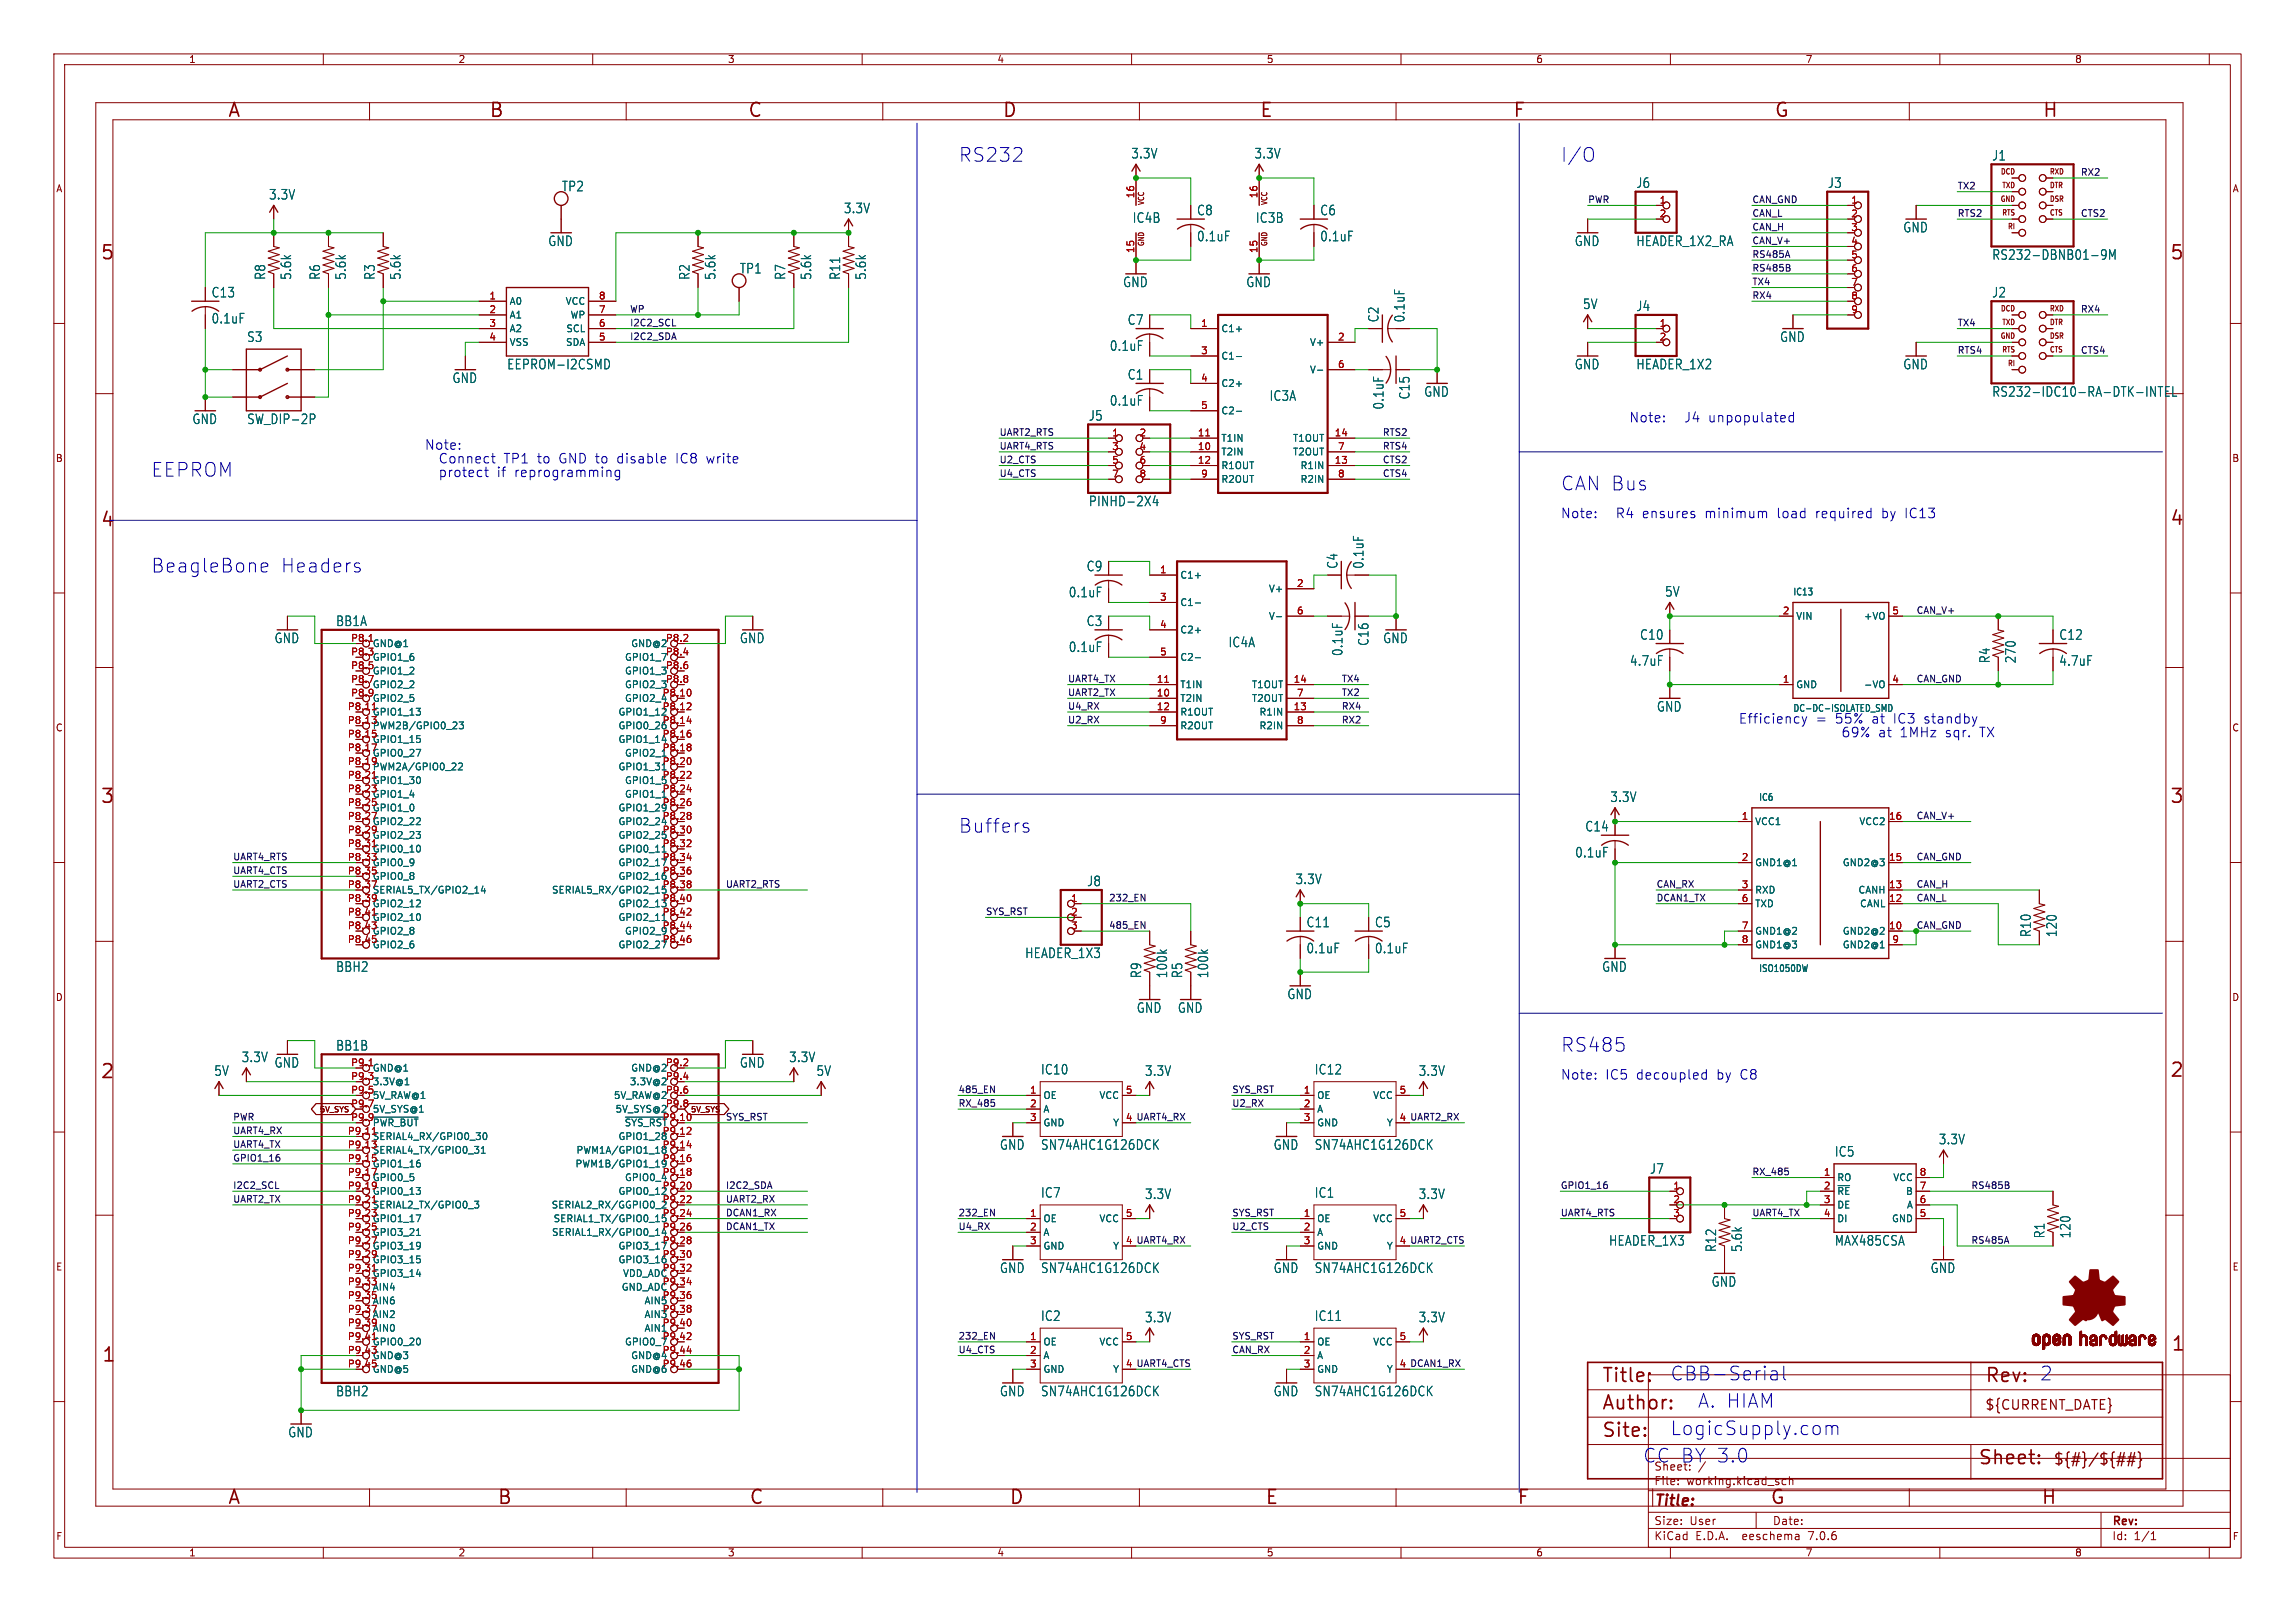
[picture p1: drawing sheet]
<svg xmlns="http://www.w3.org/2000/svg" width="426mm" height="299mm" viewBox="0 0 426 299" stroke-linecap="round" stroke-linejoin="round" font-family="sans-serif">
<defs><g id="words">
<g font-size="3.5" fill="#840000">
<text x="42.2" y="22.1">A</text>
<text x="90.7" y="22.1">B</text>
<text x="138.7" y="22.1">C</text>
<text x="185.9" y="22.1">D</text>
<text x="233.7" y="22.1">E</text>
<text x="280.7" y="22.1">F</text>
<text x="329.2" y="22.1">G</text>
<text x="379" y="22.1">H</text>
<text x="18.5" y="48.6">5</text>
<text x="402.6" y="48.6">5</text>
<text x="18.5" y="98.1">4</text>
<text x="402.6" y="97.8">4</text>
<text x="18.5" y="149.4">3</text>
<text x="402.6" y="149.4">3</text>
<text x="18.5" y="200.4">2</text>
<text x="402.6" y="200.2">2</text>
<text x="402.8" y="251">1</text>
<text x="18.8" y="253">1</text>
<text x="297.2" y="256.8">Title:</text>
<text x="368.3" y="256.8">Rev:</text>
<text x="297.2" y="261.9">Author:</text>
<text x="297.2" y="267">Site:</text>
<text x="367" y="272.1">Sheet:</text>
<text x="42.2" y="279.4">A</text>
<text x="92.2" y="279.4">B</text>
<text x="138.9" y="279.4">C</text>
<text x="187.2" y="279.4">D</text>
<text x="234.7" y="279.4">E</text>
<text x="281.4" y="279.4">F</text>
<text x="328.4" y="279.4">G</text>
<text x="378.7" y="279.4">H</text>
</g>
<g font-size="3.5" fill="#0000c2">
<text x="177.8" y="30.2">RS232</text>
<text x="289.6" y="30.2">I/O</text>
<text x="27.9" y="88.7">EEPROM</text>
<text x="289.6" y="91.2">CAN Bus</text>
<text x="27.9" y="106.4">BeagleBone</text>
<text x="52" y="106.4">Headers</text>
<text x="177.8" y="154.7">Buffers</text>
<text x="289.6" y="195.3">RS485</text>
<text x="309.9" y="256.3">CBB-Serial</text>
<text x="378.5" y="256.3">2</text>
<text x="315" y="261.4">A. HIAM</text>
<text x="309.9" y="266.5">LogicSupply.com</text>
<text x="304.8" y="271.5">CC BY 3.0</text>
</g>
<text font-size="2.8" fill="#840000" x="306.9" y="279.9">Title:</text>
<text font-size="2.7" fill="#840000" x="381" y="272">${#}/${##}</text>
<g font-size="2.5" fill="#006464">
<text x="209.9" y="29.6">3.3V</text>
<text x="232.7" y="29.6">3.3V</text>
<text x="369.6" y="30">J1</text>
<text x="104.2" y="35.7">TP2</text>
<text x="303.6" y="35.1">J6</text>
<text x="339.1" y="35.1">J3</text>
<text x="49.8" y="37.2">3.3V</text>
<text x="156.5" y="39.8">3.3V</text>
<text x="210.1" y="41.5">IC4B</text>
<text x="222.1" y="40.1">C8</text>
<text x="233" y="41.5">IC3B</text>
<text x="244.9" y="40.1">C6</text>
<text x="101.7" y="45.9">GND</text>
<text x="222.1" y="45">0.1uF</text>
<text x="244.9" y="45">0.1uF</text>
<text x="292.2" y="45.9">GND</text>
<text x="303.6" y="45.9">HEADER_1X2_RA</text>
<text x="353.1" y="43.3">GND</text>
<text x="49.4" y="52" transform="rotate(-90 49.4 52)">R8</text>
<text x="54.2" y="52" transform="rotate(-90 54.2 52)">5.6k</text>
<text x="59.6" y="52" transform="rotate(-90 59.6 52)">R6</text>
<text x="64.4" y="52" transform="rotate(-90 64.4 52)">5.6k</text>
<text x="69.8" y="52" transform="rotate(-90 69.8 52)">R3</text>
<text x="74.6" y="52" transform="rotate(-90 74.6 52)">5.6k</text>
<text x="128.2" y="52" transform="rotate(-90 128.2 52)">R2</text>
<text x="133" y="52" transform="rotate(-90 133 52)">5.6k</text>
<text x="137.2" y="50.9">TP1</text>
<text x="146" y="52" transform="rotate(-90 146 52)">R7</text>
<text x="150.8" y="52" transform="rotate(-90 150.8 52)">5.6k</text>
<text x="156.1" y="52" transform="rotate(-90 156.1 52)">R11</text>
<text x="160.9" y="52" transform="rotate(-90 160.9 52)">5.6k</text>
<text x="208.3" y="53.5">GND</text>
<text x="231.2" y="53.5">GND</text>
<text x="369.6" y="48.4">RS232-DBNB01-9M</text>
<text x="39.2" y="55.4">C13</text>
<text x="256" y="59.9" transform="rotate(-90 256 59.9)">C2</text>
<text x="260.9" y="59.9" transform="rotate(-90 260.9 59.9)">0.1uF</text>
<text x="293.7" y="57.5">5V</text>
<text x="303.6" y="57.9">J4</text>
<text x="369.6" y="55.4">J2</text>
<text x="39.2" y="60.2">0.1uF</text>
<text x="45.8" y="63.6">S3</text>
<text x="205.9" y="65.3">0.1uF</text>
<text x="209.2" y="60.5">C7</text>
<text x="330.3" y="63.6">GND</text>
<text x="83.9" y="71.3">GND</text>
<text x="94" y="68.7">EEPROM-I2CSMD</text>
<text x="209.2" y="70.6">C1</text>
<text x="292.2" y="68.7">GND</text>
<text x="303.6" y="68.7">HEADER_1X2</text>
<text x="353.1" y="68.7">GND</text>
<text x="205.9" y="75.5">0.1uF</text>
<text x="235.5" y="74.6">IC3A</text>
<text x="257" y="76.1" transform="rotate(-90 257 76.1)">0.1uF</text>
<text x="261.8" y="74.2" transform="rotate(-90 261.8 74.2)">C15</text>
<text x="264.2" y="73.8">GND</text>
<text x="369.6" y="73.8">RS232-IDC10-RA-DTK-INTEL</text>
<text x="35.6" y="78.9">GND</text>
<text x="45.8" y="78.9">SW_DIP-2P</text>
<text x="202" y="78.2">J5</text>
<text x="202" y="94.1">PINHD-2X4</text>
<text x="201.6" y="106.2">C9</text>
<text x="248.4" y="105.6" transform="rotate(-90 248.4 105.6)">C4</text>
<text x="253.3" y="105.6" transform="rotate(-90 253.3 105.6)">0.1uF</text>
<text x="198.3" y="111">0.1uF</text>
<text x="308.9" y="110.9">5V</text>
<text x="50.9" y="119.5">GND</text>
<text x="62.3" y="116.3">BB1A</text>
<text x="137.2" y="119.5">GND</text>
<text x="201.6" y="116.3">C3</text>
<text x="254.2" y="119.9" transform="rotate(-90 254.2 119.9)">C16</text>
<text x="256.6" y="119.5">GND</text>
<text x="304.3" y="118.9">C10</text>
<text x="382.1" y="118.9">C12</text>
<text x="198.3" y="121.2">0.1uF</text>
<text x="227.9" y="120.3">IC4A</text>
<text x="249.4" y="121.8" transform="rotate(-90 249.4 121.8)">0.1uF</text>
<text x="302.4" y="123.7">4.7uF</text>
<text x="369.5" y="123.1" transform="rotate(-90 369.5 123.1)">R4</text>
<text x="374.3" y="123.1" transform="rotate(-90 374.3 123.1)">270</text>
<text x="382.1" y="123.7">4.7uF</text>
<text x="307.4" y="132.2">GND</text>
<text x="322.6" y="134.4">Efficiency</text>
<text x="340.6" y="134.4">55%</text>
<text x="347.4" y="134.4">at</text>
<text x="351.5" y="134.4">IC3</text>
<text x="298.8" y="149">3.3V</text>
<text x="294.1" y="154.4">C14</text>
<text x="292.2" y="159.3">0.1uF</text>
<text x="201.7" y="164.6">J8</text>
<text x="240.3" y="164.2">3.3V</text>
<text x="242.4" y="172.2">C11</text>
<text x="255.1" y="172.2">C5</text>
<text x="377.1" y="173.9" transform="rotate(-90 377.1 173.9)">R10</text>
<text x="381.9" y="173.9" transform="rotate(-90 381.9 173.9)">120</text>
<text x="190.2" y="177.9">HEADER_1X3</text>
<text x="242.4" y="177.1">0.1uF</text>
<text x="255.1" y="177.1">0.1uF</text>
<text x="62.3" y="180.5">BBH2</text>
<text x="212" y="181.6" transform="rotate(-90 212 181.6)">R9</text>
<text x="216.8" y="181.6" transform="rotate(-90 216.8 181.6)">100k</text>
<text x="219.6" y="181.6" transform="rotate(-90 219.6 181.6)">R5</text>
<text x="224.4" y="181.6" transform="rotate(-90 224.4 181.6)">100k</text>
<text x="238.8" y="185.6">GND</text>
<text x="297.2" y="180.5">GND</text>
<text x="210.9" y="188.1">GND</text>
<text x="218.5" y="188.1">GND</text>
<text x="44.8" y="197.2">3.3V</text>
<text x="62.3" y="195.1">BB1B</text>
<text x="146.4" y="197.2">3.3V</text>
<text x="39.7" y="199.8">5V</text>
<text x="50.9" y="198.3">GND</text>
<text x="137.2" y="198.3">GND</text>
<text x="151.4" y="199.8">5V</text>
<text x="193.1" y="199.5">IC10</text>
<text x="212.4" y="199.8">3.3V</text>
<text x="243.9" y="199.5">IC12</text>
<text x="263.2" y="199.8">3.3V</text>
<text x="185.5" y="213.5">GND</text>
<text x="193.1" y="213.5">SN74AHC1G126DCK</text>
<text x="236.3" y="213.5">GND</text>
<text x="243.9" y="213.5">SN74AHC1G126DCK</text>
<text x="340.4" y="214.8">IC5</text>
<text x="359.7" y="212.5">3.3V</text>
<text x="306.1" y="217.9">J7</text>
<text x="193.1" y="222.4">IC7</text>
<text x="212.4" y="222.6">3.3V</text>
<text x="243.9" y="222.4">IC1</text>
<text x="263.2" y="222.6">3.3V</text>
<text x="298.5" y="231.3">HEADER_1X3</text>
<text x="318.7" y="232.4" transform="rotate(-90 318.7 232.4)">R12</text>
<text x="323.5" y="232.4" transform="rotate(-90 323.5 232.4)">5.6k</text>
<text x="340.4" y="231.3">MAX485CSA</text>
<text x="379.6" y="229.8" transform="rotate(-90 379.6 229.8)">R1</text>
<text x="384.4" y="229.8" transform="rotate(-90 384.4 229.8)">120</text>
<text x="185.5" y="236.4">GND</text>
<text x="193.1" y="236.4">SN74AHC1G126DCK</text>
<text x="236.3" y="236.4">GND</text>
<text x="243.9" y="236.4">SN74AHC1G126DCK</text>
<text x="317.6" y="238.9">GND</text>
<text x="358.2" y="236.4">GND</text>
<text x="193.1" y="245.3">IC2</text>
<text x="212.4" y="245.5">3.3V</text>
<text x="243.9" y="245.3">IC11</text>
<text x="263.2" y="245.5">3.3V</text>
<text x="62.3" y="259.2">BBH2</text>
<text x="185.5" y="259.2">GND</text>
<text x="193.1" y="259.2">SN74AHC1G126DCK</text>
<text x="236.3" y="259.2">GND</text>
<text x="243.9" y="259.2">SN74AHC1G126DCK</text>
<text x="53.4" y="266.8">GND</text>
</g>
<g font-size="2.5" fill="#0000c2">
<text x="78.7" y="83.6">Note:</text>
<text x="302.3" y="78.5">Note:</text>
<text x="312.4" y="78.5">J4</text>
<text x="316.9" y="78.5">unpopulated</text>
<text x="81.3" y="86.1">Connect</text>
<text x="81.3" y="88.7">protect</text>
<text x="92.1" y="88.7">if</text>
<text x="93.4" y="86.1">TP1</text>
<text x="95.5" y="88.7">reprogramming</text>
<text x="99.7" y="86.1">to</text>
<text x="103.8" y="86.1">GND to</text>
<text x="114.7" y="86.1">disable</text>
<text x="125.7" y="86.1">IC8</text>
<text x="131.5" y="86.1">write</text>
<text x="289.6" y="96.3">Note:</text>
<text x="299.7" y="96.3">R4</text>
<text x="304.6" y="96.3">ensures</text>
<text x="316.3" y="96.3">minimum</text>
<text x="329.8" y="96.3">load</text>
<text x="337" y="96.3">required</text>
<text x="349.4" y="96.3">by</text>
<text x="353.8" y="96.3">IC13</text>
<text x="336.9" y="134.4">=</text>
<text x="341.6" y="136.9">69%</text>
<text x="348.5" y="136.9">at</text>
<text x="352.6" y="136.9">1MHz</text>
<text x="357.3" y="134.4">standby</text>
<text x="361.1" y="136.9">sqr.</text>
<text x="367.5" y="136.9">TX</text>
<text x="289.6" y="200.4">Note:</text>
<text x="297.9" y="200.4">IC5</text>
<text x="303.6" y="200.4">decoupled</text>
<text x="318.7" y="200.4">by</text>
<text x="323.1" y="200.4">C8</text>
</g>
<text font-size="2.5" fill="#840000" x="368.3" y="261.8">${CURRENT_DATE}</text>
<g font-size="2.1" fill="#840000">
<text x="306.9" y="275.7">File:</text>
<text x="313" y="275.7">working.kicad_sch</text>
<text x="306.9" y="285.9">KiCad</text>
<text x="306.9" y="283.1">Size:</text>
<text x="313.6" y="283.1">User</text>
<text x="314.6" y="285.9">E.D.A.</text>
<text x="323.5" y="285.9">eeschema</text>
<text x="328.9" y="283.1">Date:</text>
<text x="335.9" y="285.9">7.0.6</text>
<text x="391.9" y="283.3">Rev:</text>
<text x="391.9" y="285.9">Id:</text>
<text x="396" y="285.9">1/1</text>
</g>
<text font-size="2.1" fill="#0000c2" x="306.9" y="273">Sheet:</text>
<g font-size="1.8" fill="#840000">
<text x="35" y="11.9">1</text>
<text x="85" y="11.9">2</text>
<text x="135" y="11.9">3</text>
<text x="185" y="11.9">4</text>
<text x="235" y="11.9">5</text>
<text x="285" y="11.9">6</text>
<text x="335" y="11.9">7</text>
<text x="385" y="11.9">8</text>
<text x="10.3" y="35.9">A</text>
<text x="414.3" y="35.9">A</text>
<text x="10.3" y="85.9">B</text>
<text x="414.2" y="85.9">B</text>
<text x="10.3" y="135.9">C</text>
<text x="414.2" y="135.9">C</text>
<text x="10.3" y="185.9">D</text>
<text x="414.2" y="185.9">D</text>
<text x="208.8" y="208">4 UART4_RX</text>
<text x="259.6" y="208">4 UART2_RX</text>
<text x="208.8" y="230.9">4 UART4_RX</text>
<text x="259.6" y="230.9">4 UART2_CTS</text>
<text x="10.3" y="235.9">E</text>
<text x="414.2" y="235.9">E</text>
<text x="208.8" y="253.7">4 UART4_CTS</text>
<text x="259.6" y="253.7">4 DCAN1_RX</text>
<text x="10.3" y="285.9">F</text>
<text x="414.3" y="285.9">F</text>
<text x="35" y="288.9">1</text>
<text x="85" y="288.9">2</text>
<text x="135" y="288.9">3</text>
<text x="185" y="288.9">4</text>
<text x="235" y="288.9">5</text>
<text x="285" y="288.9">6</text>
<text x="335" y="288.9">7</text>
<text x="385" y="288.9">8</text>
</g>
<g font-size="1.8" fill="#a90000">
<text x="210.6" y="36.9" transform="rotate(-90 210.6 36.9)">16</text>
<text x="233.4" y="36.9" transform="rotate(-90 233.4 36.9)">16</text>
<text x="307.9" y="37.8">1</text>
<text x="307.9" y="40.4">2</text>
<text x="343.5" y="37.8">1</text>
<text x="343.5" y="40.4">2</text>
<text x="210.6" y="47" transform="rotate(-90 210.6 47)">15</text>
<text x="233.4" y="47" transform="rotate(-90 233.4 47)">15</text>
<text x="343.5" y="42.9">3</text>
<text x="343.5" y="45.5">4</text>
<text x="343.5" y="48">5</text>
<text x="343.5" y="50.5">6</text>
<text x="343.5" y="53.1">7</text>
<text x="90.7" y="55.6">1</text>
<text x="90.7" y="58.2">2</text>
<text x="111.1" y="58.2">7</text>
<text x="111.1" y="55.6">8</text>
<text x="343.5" y="55.6">8</text>
<text x="343.5" y="58.2">9</text>
<text x="90.7" y="60.7">3</text>
<text x="90.7" y="63.2">4</text>
<text x="111.1" y="63.2">5</text>
<text x="111.1" y="60.7">6</text>
<text x="222.8" y="60.7">1</text>
<text x="222.8" y="65.8">3</text>
<text x="248.2" y="63.2">2</text>
<text x="307.9" y="60.7">1</text>
<text x="307.9" y="63.2">2</text>
<text x="222.8" y="70.9">4</text>
<text x="248.2" y="68.3">6</text>
<text x="222.8" y="75.9">5</text>
<text x="206.3" y="81">1</text>
<text x="206.3" y="83.6">3</text>
<text x="211.4" y="81">2</text>
<text x="211.4" y="83.6">4</text>
<text x="222.2" y="83.6">10</text>
<text x="222.2" y="81">11</text>
<text x="247.6" y="81">14</text>
<text x="248.2" y="83.6">7</text>
<text x="206.3" y="86.1">5</text>
<text x="206.3" y="88.6">7</text>
<text x="211.4" y="86.1">6</text>
<text x="211.4" y="88.6">8</text>
<text x="222.2" y="86.1">12</text>
<text x="222.8" y="88.6">9</text>
<text x="247.6" y="86.1">13</text>
<text x="248.2" y="88.6">8</text>
<text x="215.2" y="106.4">1</text>
<text x="215.2" y="111.5">3</text>
<text x="240.6" y="109">2</text>
<text x="65.1" y="119.1">P8.1</text>
<text x="123.5" y="119.1">P8.2</text>
<text x="215.2" y="116.6">4</text>
<text x="240.6" y="114">6</text>
<text x="330.8" y="114">2</text>
<text x="351.1" y="114">5</text>
<text x="65.1" y="121.7">P8.3</text>
<text x="65.1" y="124.2">P8.5</text>
<text x="123.5" y="121.7">P8.4</text>
<text x="123.5" y="124.2">P8.6</text>
<text x="215.2" y="121.7">5</text>
<text x="64.5" y="131.8">P8.11</text>
<text x="65.1" y="126.7">P8.7</text>
<text x="65.1" y="129.3">P8.9</text>
<text x="122.9" y="131.8">P8.12</text>
<text x="123.5" y="126.7">P8.8</text>
<text x="214.6" y="129.3">10</text>
<text x="214.6" y="126.7">11</text>
<text x="214.6" y="131.8">12</text>
<text x="240" y="131.8">13</text>
<text x="240" y="126.7">14</text>
<text x="240.6" y="129.3">7</text>
<text x="330.8" y="126.7">1</text>
<text x="351.1" y="126.7">4</text>
<text x="64.5" y="134.4">P8.13</text>
<text x="64.5" y="136.9">P8.15</text>
<text x="69.1" y="132.9">GPIO1_13</text>
<text x="69.1" y="135.5">PWM2B/GPIO0_23</text>
<text x="122.9" y="134.4">P8.14</text>
<text x="122.9" y="136.9">P8.16</text>
<text x="215.2" y="134.4">9</text>
<text x="240.6" y="134.4">8</text>
<text x="64.5" y="139.4">P8.17</text>
<text x="64.5" y="142">P8.19</text>
<text x="69.1" y="138">GPIO1_15</text>
<text x="69.1" y="140.6">GPIO0_27</text>
<text x="69.1" y="143.1">PWM2A/GPIO0_22</text>
<text x="122.9" y="139.4">P8.18</text>
<text x="122.9" y="142">P8.20</text>
<text x="64.5" y="144.5">P8.21</text>
<text x="64.5" y="147.1">P8.23</text>
<text x="64.5" y="149.6">P8.25</text>
<text x="69.1" y="145.6">GPIO1_30</text>
<text x="69.1" y="148.2">GPIO1_4</text>
<text x="122.9" y="144.5">P8.22</text>
<text x="122.9" y="147.1">P8.24</text>
<text x="122.9" y="149.6">P8.26</text>
<text x="64.5" y="152.1">P8.27</text>
<text x="64.5" y="154.7">P8.29</text>
<text x="69.1" y="150.7">GPIO1_0</text>
<text x="69.1" y="153.3">GPIO2_22</text>
<text x="69.1" y="155.8">GPIO2_23</text>
<text x="122.9" y="152.1">P8.28</text>
<text x="122.9" y="154.7">P8.30</text>
<text x="323.1" y="152.1">1</text>
<text x="350.5" y="152.1">16</text>
<text x="64.5" y="157.2">P8.31</text>
<text x="64.5" y="159.8">P8.33</text>
<text x="69.1" y="158.3">GPIO0_10</text>
<text x="69.1" y="160.9">GPIO0_9</text>
<text x="122.9" y="157.2">P8.32</text>
<text x="122.9" y="159.8">P8.34</text>
<text x="323.1" y="159.8">2</text>
<text x="350.5" y="159.8">15</text>
<text x="64.5" y="162.3">P8.35</text>
<text x="64.5" y="164.8">P8.37</text>
<text x="64.5" y="167.4">P8.39</text>
<text x="69.1" y="163.4">GPIO0_8</text>
<text x="69.1" y="166">SERIAL5_TX/GPIO2_14</text>
<text x="122.9" y="162.3">P8.36</text>
<text x="122.9" y="164.8">P8.38</text>
<text x="122.9" y="167.4">P8.40</text>
<text x="198.7" y="167.4">1</text>
<text x="323.1" y="164.8">3</text>
<text x="323.1" y="167.4">6</text>
<text x="350.5" y="167.4">12</text>
<text x="350.5" y="164.8">13</text>
<text x="64.5" y="169.9">P8.41</text>
<text x="64.5" y="172.5">P8.43</text>
<text x="69.1" y="168.5">GPIO2_12</text>
<text x="69.1" y="171">GPIO2_10</text>
<text x="69.1" y="173.6">GPIO2_8</text>
<text x="122.9" y="169.9">P8.42</text>
<text x="122.9" y="172.5">P8.44</text>
<text x="198.7" y="169.9">2</text>
<text x="198.7" y="172.5">3</text>
<text x="323.1" y="172.5">7</text>
<text x="350.5" y="172.5">10</text>
<text x="64.5" y="175">P8.45</text>
<text x="69.1" y="176.1">GPIO2_6</text>
<text x="122.9" y="175">P8.46</text>
<text x="323.1" y="175">8</text>
<text x="351.1" y="175">9</text>
<text x="65.1" y="197.9">P9.1</text>
<text x="123.5" y="197.9">P9.2</text>
<text x="65.1" y="200.4">P9.3</text>
<text x="65.1" y="202.9">P9.5</text>
<text x="123.5" y="200.4">P9.4</text>
<text x="123.5" y="202.9">P9.6</text>
<text x="191.1" y="202.9">1</text>
<text x="208.8" y="202.9">5</text>
<text x="241.9" y="202.9">1</text>
<text x="259.6" y="202.9">5</text>
<text x="65.1" y="205.5">P9.7</text>
<text x="65.1" y="208">P9.9</text>
<text x="123.5" y="205.5">P9.8</text>
<text x="191.1" y="205.5">2</text>
<text x="191.1" y="208">3</text>
<text x="208.8" y="208">4</text>
<text x="241.9" y="205.5">2</text>
<text x="241.9" y="208">3</text>
<text x="259.6" y="208">4</text>
<text x="64.5" y="210.6">P9.11</text>
<text x="64.5" y="213.1">P9.13</text>
<text x="64.5" y="215.6">P9.15</text>
<text x="69.1" y="211.7">SERIAL4_RX/GPIO0_30</text>
<text x="69.1" y="214.2">SERIAL4_TX/GPIO0_31</text>
<text x="122.9" y="210.6">P9.12</text>
<text x="122.9" y="213.1">P9.14</text>
<text x="122.9" y="215.6">P9.16</text>
<text x="64.5" y="218.2">P9.17</text>
<text x="64.5" y="220.7">P9.19</text>
<text x="69.1" y="216.8">GPIO1_16</text>
<text x="69.1" y="219.3">GPIO0_5</text>
<text x="69.1" y="221.8">GPIO0_13</text>
<text x="122.9" y="218.2">P9.18</text>
<text x="122.9" y="220.7">P9.20</text>
<text x="310.4" y="220.7">1</text>
<text x="338.4" y="218.2">1</text>
<text x="338.4" y="220.7">2</text>
<text x="356.2" y="220.7">7</text>
<text x="356.2" y="218.2">8</text>
<text x="64.5" y="223.3">P9.21</text>
<text x="64.5" y="225.8">P9.23</text>
<text x="69.1" y="224.4">SERIAL2_TX/GPIO0_3</text>
<text x="69.1" y="226.9">GPIO1_17</text>
<text x="122.9" y="223.3">P9.22</text>
<text x="122.9" y="225.8">P9.24</text>
<text x="191.1" y="225.8">1</text>
<text x="208.8" y="225.8">5</text>
<text x="241.9" y="225.8">1</text>
<text x="259.6" y="225.8">5</text>
<text x="310.4" y="223.3">2</text>
<text x="310.4" y="225.8">3</text>
<text x="338.4" y="223.3">3</text>
<text x="338.4" y="225.8">4</text>
<text x="356.2" y="225.8">5</text>
<text x="356.2" y="223.3">6</text>
<text x="64.5" y="228.3">P9.25</text>
<text x="64.5" y="230.9">P9.27</text>
<text x="64.5" y="233.4">P9.29</text>
<text x="69.1" y="229.5">GPIO3_21</text>
<text x="69.1" y="232">GPIO3_19</text>
<text x="122.9" y="228.3">P9.26</text>
<text x="122.9" y="230.9">P9.28</text>
<text x="122.9" y="233.4">P9.30</text>
<text x="191.1" y="228.3">2</text>
<text x="191.1" y="230.9">3</text>
<text x="208.8" y="230.9">4</text>
<text x="241.9" y="228.3">2</text>
<text x="241.9" y="230.9">3</text>
<text x="259.6" y="230.9">4</text>
<text x="64.5" y="236">P9.31</text>
<text x="64.5" y="238.5">P9.33</text>
<text x="69.1" y="234.5">GPIO3_15</text>
<text x="69.1" y="237.1">GPIO3_14</text>
<text x="69.1" y="239.6">AIN4</text>
<text x="122.9" y="236">P9.32</text>
<text x="122.9" y="238.5">P9.34</text>
<text x="64.5" y="241">P9.35</text>
<text x="64.5" y="243.6">P9.37</text>
<text x="69.1" y="242.2">AIN6</text>
<text x="69.1" y="244.7">AIN2</text>
<text x="119.5" y="242.2">AIN5</text>
<text x="119.5" y="244.7">AIN3</text>
<text x="122.9" y="241">P9.36</text>
<text x="122.9" y="243.6">P9.38</text>
<text x="64.5" y="246.1">P9.39</text>
<text x="64.5" y="248.7">P9.41</text>
<text x="64.5" y="251.2">P9.43</text>
<text x="69.1" y="247.2">AIN0</text>
<text x="69.1" y="249.8">GPIO0_20</text>
<text x="122.9" y="246.1">P9.40</text>
<text x="122.9" y="248.7">P9.42</text>
<text x="122.9" y="251.2">P9.44</text>
<text x="191.1" y="248.7">1</text>
<text x="191.1" y="251.2">2</text>
<text x="208.8" y="248.7">5</text>
<text x="241.9" y="248.7">1</text>
<text x="241.9" y="251.2">2</text>
<text x="259.6" y="248.7">5</text>
<text x="64.5" y="253.7">P9.45</text>
<text x="69.1" y="252.3">GND@3</text>
<text x="69.1" y="254.9">GND@5</text>
<text x="122.9" y="253.7">P9.46</text>
<text x="191.1" y="253.7">3</text>
<text x="208.8" y="253.7">4</text>
<text x="241.9" y="253.7">3</text>
<text x="259.6" y="253.7">4</text>
</g>
<g font-size="1.8" fill="#006464">
<text x="94.5" y="56.7">A0</text>
<text x="94.5" y="59.3">A1</text>
<text x="104.9" y="56.7">VCC</text>
<text x="105.8" y="59.3">WP</text>
<text x="94.5" y="61.8">A2</text>
<text x="94.5" y="64.4">VSS</text>
<text x="104.9" y="64.4">SDA</text>
<text x="105" y="61.8">SCL</text>
<text x="226.6" y="61.8">C1+</text>
<text x="243" y="64.4">V+</text>
<text x="226.6" y="66.9">C1-</text>
<text x="226.6" y="72">C2+</text>
<text x="243" y="69.4">V-</text>
<text x="226.6" y="77.1">C2-</text>
<text x="226.6" y="82.1">T1IN</text>
<text x="239.9" y="82.1">T1OUT</text>
<text x="226.6" y="84.7">T2IN</text>
<text x="226.6" y="87.2">R1OUT</text>
<text x="226.6" y="89.8">R2OUT</text>
<text x="239.9" y="84.7">T2OUT</text>
<text x="241.3" y="87.2">R1IN</text>
<text x="241.3" y="89.8">R2IN</text>
<text x="218.9" y="107.5">C1+</text>
<text x="218.9" y="112.6">C1-</text>
<text x="235.4" y="110.1">V+</text>
<text x="332.7" y="110.7">IC13</text>
<text x="218.9" y="117.7">C2+</text>
<text x="235.4" y="115.2">V-</text>
<text x="333.2" y="115.2">VIN</text>
<text x="345.8" y="115.2">+VO</text>
<text x="69.1" y="120.2">GND@1</text>
<text x="69.1" y="122.8">GPIO1_6</text>
<text x="69.1" y="125.3">GPIO1_2</text>
<text x="115.9" y="122.8">GPIO1_7</text>
<text x="115.9" y="125.3">GPIO1_3</text>
<text x="117" y="120.2">GND@2</text>
<text x="218.9" y="122.8">C2-</text>
<text x="69.1" y="127.9">GPIO2_2</text>
<text x="69.1" y="130.4">GPIO2_5</text>
<text x="115.9" y="130.4">GPIO2_4</text>
<text x="115.9" y="127.9">GPIO2_3</text>
<text x="122.9" y="129.3">P8.10</text>
<text x="218.9" y="130.4">T2IN</text>
<text x="218.9" y="127.9">T1IN</text>
<text x="232.2" y="127.9">T1OUT</text>
<text x="232.2" y="130.4">T2OUT</text>
<text x="333.2" y="127.9">GND</text>
<text x="345.8" y="127.9">-VO</text>
<text x="114.7" y="132.9">GPIO1_12</text>
<text x="114.7" y="135.5">GPIO0_26</text>
<text x="218.9" y="132.9">R1OUT</text>
<text x="218.9" y="135.5">R2OUT</text>
<text x="233.6" y="132.9">R1IN</text>
<text x="233.6" y="135.5">R2IN</text>
<text x="332.7" y="132.2">DC-DC-ISOLATED_SMD</text>
<text x="114.7" y="138">GPIO1_14</text>
<text x="114.7" y="143.1">GPIO1_31</text>
<text x="115.9" y="140.6">GPIO2_1</text>
<text x="115.9" y="145.6">GPIO1_5</text>
<text x="115.9" y="148.2">GPIO1_1</text>
<text x="326.4" y="148.8">IC6</text>
<text x="114.7" y="150.7">GPIO1_29</text>
<text x="114.7" y="153.3">GPIO2_24</text>
<text x="114.7" y="155.8">GPIO2_25</text>
<text x="325.6" y="153.3">VCC1</text>
<text x="345" y="153.3">VCC2</text>
<text x="114.7" y="158.3">GPIO0_11</text>
<text x="114.7" y="160.9">GPIO2_17</text>
<text x="325.6" y="160.9">GND1@1</text>
<text x="341.9" y="160.9">GND2@3</text>
<text x="102.3" y="166">SERIAL5_RX/GPIO2_15</text>
<text x="114.7" y="163.4">GPIO2_16</text>
<text x="325.6" y="166">RXD</text>
<text x="344.8" y="166">CANH</text>
<text x="114.7" y="168.5">GPIO2_13</text>
<text x="114.7" y="171">GPIO2_11</text>
<text x="115.9" y="173.6">GPIO2_9</text>
<text x="325.6" y="168.5">TXD</text>
<text x="325.6" y="173.6">GND1@2</text>
<text x="341.9" y="173.6">GND2@2</text>
<text x="345.1" y="168.5">CANL</text>
<text x="114.7" y="176.1">GPIO2_27</text>
<text x="325.6" y="176.1">GND1@3</text>
<text x="341.9" y="176.1">GND2@1</text>
<text x="326.4" y="180.5">ISO1050DW</text>
<text x="69.1" y="199">GND@1</text>
<text x="69.1" y="201.5">3.3V@1</text>
<text x="116.8" y="201.5">3.3V@2</text>
<text x="117" y="199">GND@2</text>
<text x="69.1" y="204.1">5V_RAW@1</text>
<text x="69.1" y="206.6">5V_SYS@1</text>
<text x="69.1" y="209.1">~{PWR_BUT}</text>
<text x="113.8" y="204.1">5V_RAW@2</text>
<text x="114.1" y="206.6">5V_SYS@2</text>
<text x="115.8" y="209.1">~{SYS_RST}</text>
<text x="122.9" y="208">P9.10</text>
<text x="193.5" y="204.1">OE</text>
<text x="193.5" y="206.6">A</text>
<text x="193.5" y="209.1">GND</text>
<text x="203.9" y="204.1">VCC</text>
<text x="206.5" y="209.1">Y</text>
<text x="244.3" y="204.1">OE</text>
<text x="244.3" y="206.6">A</text>
<text x="244.3" y="209.1">GND</text>
<text x="254.7" y="204.1">VCC</text>
<text x="257.3" y="209.1">Y</text>
<text x="106.9" y="214.2">PWM1A/GPIO1_18</text>
<text x="114.7" y="211.7">GPIO1_28</text>
<text x="106.7" y="216.8">PWM1B/GPIO1_19</text>
<text x="114.7" y="221.8">GPIO0_12</text>
<text x="115.9" y="219.3">GPIO0_4</text>
<text x="340.9" y="219.3">RO</text>
<text x="340.9" y="221.8">~{RE}</text>
<text x="351.3" y="219.3">VCC</text>
<text x="353.6" y="221.8">B</text>
<text x="102.3" y="224.4">SERIAL2_RX/GGPIO0_2</text>
<text x="102.6" y="226.9">SERIAL1_TX/GPIO0_15</text>
<text x="193.5" y="226.9">OE</text>
<text x="203.9" y="226.9">VCC</text>
<text x="244.3" y="226.9">OE</text>
<text x="254.7" y="226.9">VCC</text>
<text x="340.9" y="224.4">DE</text>
<text x="340.9" y="226.9">DI</text>
<text x="351" y="226.9">GND</text>
<text x="353.8" y="224.4">A</text>
<text x="102.3" y="229.5">SERIAL1_RX/GPIO0_14</text>
<text x="114.7" y="232">GPIO3_17</text>
<text x="193.5" y="229.5">A</text>
<text x="193.5" y="232">GND</text>
<text x="206.5" y="232">Y</text>
<text x="244.3" y="229.5">A</text>
<text x="244.3" y="232">GND</text>
<text x="257.3" y="232">Y</text>
<text x="114.7" y="234.5">GPIO3_16</text>
<text x="115.3" y="239.6">GND_ADC</text>
<text x="115.5" y="237.1">VDD_ADC</text>
<text x="115.9" y="249.8">GPIO0_7</text>
<text x="119.5" y="247.2">AIN1</text>
<text x="193.5" y="249.8">OE</text>
<text x="203.9" y="249.8">VCC</text>
<text x="244.3" y="249.8">OE</text>
<text x="254.7" y="249.8">VCC</text>
<text x="117" y="252.3">GND@4</text>
<text x="117" y="254.9">GND@6</text>
<text x="193.5" y="252.3">A</text>
<text x="193.5" y="254.9">GND</text>
<text x="206.5" y="254.9">Y</text>
<text x="244.3" y="252.3">A</text>
<text x="244.3" y="254.9">GND</text>
<text x="257.3" y="254.9">Y</text>
</g>
<g font-size="1.7" fill="#0f0f0f">
<text x="363.2" y="35.2">TX2</text>
<text x="386.1" y="32.7">RX2</text>
<text x="294.6" y="37.8">PWR</text>
<text x="325.1" y="40.3">CAN_L</text>
<text x="325.1" y="37.8">CAN_GND</text>
<text x="363.2" y="40.3">RTS2</text>
<text x="386.1" y="40.3">CTS2</text>
<text x="325.1" y="45.4">CAN_V+</text>
<text x="325.1" y="42.8">CAN_H</text>
<text x="325.1" y="47.9">RS485A</text>
<text x="325.1" y="50.5">RS485B</text>
<text x="325.1" y="53">TX4</text>
<text x="116.8" y="58.1">WP</text>
<text x="325.1" y="55.5">RX4</text>
<text x="386.1" y="58.1">RX4</text>
<text x="116.8" y="60.6">I2C2_SCL</text>
<text x="116.8" y="63.2">I2C2_SDA</text>
<text x="363.2" y="60.6">TX4</text>
<text x="363.2" y="65.7">RTS4</text>
<text x="386.1" y="65.7">CTS4</text>
<text x="185.4" y="83.5">UART4_RTS</text>
<text x="185.4" y="80.9">UART2_RTS</text>
<text x="256.5" y="83.5">RTS4</text>
<text x="256.5" y="80.9">RTS2</text>
<text x="185.4" y="88.6">U4_CTS</text>
<text x="185.4" y="86">U2_CTS</text>
<text x="256.5" y="88.6">CTS4</text>
<text x="256.5" y="86">CTS2</text>
<text x="355.6" y="114">CAN_V+</text>
<text x="198.1" y="129.2">UART2_TX</text>
<text x="198.1" y="131.7">U4_RX</text>
<text x="198.1" y="126.7">UART4_TX</text>
<text x="248.9" y="126.7">TX4</text>
<text x="248.9" y="129.2">TX2</text>
<text x="248.9" y="131.7">RX4</text>
<text x="355.6" y="126.7">CAN_GND</text>
<text x="198.1" y="134.3">U2_RX</text>
<text x="248.9" y="134.3">RX2</text>
<text x="355.6" y="152.1">CAN_V+</text>
<text x="43.2" y="159.7">UART4_RTS</text>
<text x="355.6" y="159.7">CAN_GND</text>
<text x="43.2" y="164.8">UART2_CTS</text>
<text x="43.2" y="162.2">UART4_CTS</text>
<text x="134.6" y="164.8">UART2_RTS</text>
<text x="205.7" y="167.3">232_EN</text>
<text x="307.3" y="164.8">CAN_RX</text>
<text x="307.3" y="167.3">DCAN1_TX</text>
<text x="355.6" y="164.8">CAN_H</text>
<text x="355.6" y="167.3">CAN_L</text>
<text x="182.9" y="169.8">SYS_RST</text>
<text x="205.7" y="172.4">485_EN</text>
<text x="177.8" y="202.9">485_EN</text>
<text x="228.6" y="202.9">SYS_RST</text>
<text x="43.2" y="207.9">PWR</text>
<text x="134.6" y="207.9">SYS_RST</text>
<text x="177.8" y="205.4">RX_485</text>
<text x="228.6" y="205.4">U2_RX</text>
<text x="43.2" y="213">UART4_TX</text>
<text x="43.2" y="215.6">GPIO1_16</text>
<text x="43.2" y="210.5">UART4_RX</text>
<text x="43.2" y="220.6">I2C2_SCL</text>
<text x="134.6" y="220.6">I2C2_SDA</text>
<text x="289.6" y="220.6">GPIO1_16</text>
<text x="325.1" y="218.1">RX_485</text>
<text x="365.8" y="220.6">RS485B</text>
<text x="43.2" y="223.2">UART2_TX</text>
<text x="134.6" y="223.2">UART2_RX</text>
<text x="134.6" y="225.7">DCAN1_RX</text>
<text x="177.8" y="225.7">232_EN</text>
<text x="228.6" y="225.7">SYS_RST</text>
<text x="289.6" y="225.7">UART4_RTS</text>
<text x="325.1" y="225.7">UART4_TX</text>
<text x="134.6" y="228.3">DCAN1_TX</text>
<text x="177.8" y="228.3">U4_RX</text>
<text x="228.6" y="228.3">U2_CTS</text>
<text x="365.8" y="230.8">RS485A</text>
<text x="177.8" y="251.1">U4_CTS</text>
<text x="177.8" y="248.6">232_EN</text>
<text x="228.6" y="248.6">SYS_RST</text>
<text x="228.6" y="251.1">CAN_RX</text>
</g>
<text font-size="1.7" fill="#009600" x="355.6" y="172.4">CAN_GND</text>
<g font-size="1.4" fill="#840000">
<text x="371.2" y="32.6">DCD</text>
<text x="371.5" y="35.1">TXD</text>
<text x="380.3" y="35.1">DTR</text>
<text x="380.3" y="32.6">RXD</text>
<text x="212.5" y="38.2" transform="rotate(-90 212.5 38.2)">VCC</text>
<text x="235.4" y="38.2" transform="rotate(-90 235.4 38.2)">VCC</text>
<text x="371.2" y="37.6">GND</text>
<text x="371.5" y="40.2">RTS</text>
<text x="380.3" y="40.2">CTS</text>
<text x="380.3" y="37.6">DSR</text>
<text x="212.5" y="45.8" transform="rotate(-90 212.5 45.8)">GND</text>
<text x="235.4" y="45.8" transform="rotate(-90 235.4 45.8)">GND</text>
<text x="372.5" y="42.7">RI</text>
<text x="371.2" y="58">DCD</text>
<text x="380.3" y="58">RXD</text>
<text x="371.2" y="63">GND</text>
<text x="371.5" y="65.6">RTS</text>
<text x="371.5" y="60.5">TXD</text>
<text x="380.3" y="65.6">CTS</text>
<text x="380.3" y="63">DSR</text>
<text x="380.3" y="60.5">DTR</text>
<text x="372.5" y="68.1">RI</text>
<text x="59.2" y="206.5">5V_SYS</text>
</g>
<text font-size="1.4" fill="#a90000" x="128.1" y="206.5">5V_SYS</text>
</g></defs>
<g fill="none" stroke="#840000" stroke-width=".19">
<path d="M10 10h405.9v279h-405.9zM12 12h401.9v275h-401.9zM17.8 19.1h387.3v260.3h-387.3zM60 10v2M68.6 19.1v3.1M110 10v2M116.2 19.1v3.1M160 10v2M163.8 19.1v3.1M210 10v2M211.5 19.1v3.1M259.1 19.1v3.1"/>
<path d="M260 10v2M306.7 19.1v3.1M310 10v2M354.3 19.1v3.1M360 10v2M410 10v2M21 22.2h381v254h-381zM50.8 38.1v2.5M104.1 38.1v5.1M210.8 30.5v7.6M221 38.1v2.5M233.7 30.5v7.6"/>
<path d="M243.8 38.1v2.5M307.3 38.1h1.3M342.9 38.1h1.3M355.6 38.1v2.5M373.4 38.1h1.2M373.4 33h1.2M373.4 35.6h1.2M379.7 38.1h1.3M379.7 33h1.3M379.7 35.6h1.3M10 60h2M38.1 53.3v2.6"/>
<path d="M38.1 56.9v4.1M50.8 43.2v2.5M50.8 50.8v2.5M61 43.2v2.5M61 50.8v2.5M71.1 43.2v2.5M71.1 50.8v2.5M88.9 58.4h5.1M88.9 55.9h5.1M109.2 58.4h5.1M109.2 55.9h5.1M129.5 43.2v2.5"/>
<path d="M129.5 50.8v2.5M137.2 53.3v2.6M147.3 43.2v2.5M147.3 50.8v2.5M157.5 40.6v5.1M157.5 50.8v2.5M210.8 43.2v7.6M213.4 58.4v2.6M221 41.7v4M233.7 43.2v7.6M243.8 41.7v4M294.6 40.6v2.6"/>
<path d="M294.6 58.4v2.6M332.7 58.4v2.6M342.9 58.4h1.3M342.9 55.9h1.3M342.9 43.2h1.3M342.9 48.3h1.3M342.9 50.8h1.3M342.9 53.3h1.3M373.4 58.4h1.2M373.4 43.2h1.2M373.4 40.6h1.2M379.7 58.4h1.3"/>
<path d="M379.7 40.6h1.3M413.9 60h2M17.8 73h3.2M38.1 73.7v2.5M43.2 68.6h2.5M43.2 73.7h2.5M55.9 68.6h2.5M55.9 73.7h2.5M86.4 66v2.6M88.9 63.5h5.1M88.9 61h5.1M109.2 63.5h5.1"/>
<path d="M109.2 61h5.1M213.4 62v4M213.4 68.6v2.5M213.4 72.1v4.1M221 66h5.1M221 61h5.1M221 71.1h5.1M221 76.2h5.1M246.4 63.5h5.1M246.4 68.6h5.1M254 61h2.5M254 68.6h4.1"/>
<path d="M257.6 61h4M259.1 68.6h2.5M266.7 68.6v2.5M294.6 63.5v2.5M307.3 61h1.3M355.6 63.5v2.5M373.4 63.5h1.2M373.4 66h1.2M373.4 61h1.2M373.4 68.6h1.2M379.7 63.5h1.3M379.7 66h1.3"/>
<path d="M379.7 61h1.3M402 73h3.1M205.7 81.3h1.3M205.7 83.8h1.3M205.7 86.4h1.3M205.7 88.9h1.3M212.1 81.3h1.3M212.1 83.8h1.3M212.1 86.4h1.3M212.1 88.9h1.3M221 81.3h5.1M221 83.8h5.1"/>
<path d="M221 86.4h5.1M221 88.9h5.1M246.4 81.3h5.1M246.4 83.8h5.1M246.4 86.4h5.1M246.4 88.9h5.1M10 110h2M53.3 114.3v2.5M139.7 114.3v2.5M205.7 104.1v2.6M205.7 107.7v4.1M205.7 114.3v2.5"/>
<path d="M205.7 117.9v4M213.4 106.7h5M213.4 111.8h5M213.4 116.8h5M238.8 114.3h5M238.8 109.2h5M246.4 114.3h4M246.4 106.7h2.5M249.9 106.7h4.1M251.5 114.3h2.5M259.1 114.3v2.5M309.9 111.8v2.5"/>
<path d="M309.9 116.8v2.6M330.2 114.3h2.5M350.5 114.3h2.6M370.8 114.3v2.5M381 116.8v2.6M413.9 110h2M17.8 123.8h3.2M213.4 127h5M213.4 129.5h5M213.4 132.1h5M213.4 121.9h5M213.4 134.6h5"/>
<path d="M238.8 127h5M238.8 129.5h5M238.8 132.1h5M238.8 134.6h5M309.9 120.4v4.1M309.9 127v2.5M330.2 127h2.5M350.5 127h2.6M370.8 121.9v2.6M381 120.4v4.1M402 123.8h3.1M10 160h2"/>
<path d="M299.7 149.9v5M299.7 156v4M322.6 152.4h2.5M350.5 152.4h2.6M413.9 160h2M17.8 174.6h3.2M199.4 172.7h1.3M199.4 167.6h1.3M199.4 170.2h1.3M213.4 172.7v2.6M221 172.7v2.6M241.3 165.1v2.5"/>
<path d="M241.3 170.2v2.5M241.3 173.7v4.1M254 170.2v2.5M254 173.7v4.1M299.7 175.3v2.5M322.6 160h2.5M322.6 172.7h2.5M322.6 167.6h2.5M322.6 165.1h2.5M322.6 175.3h2.5M350.5 160h2.6M350.5 172.7h2.6"/>
<path d="M350.5 167.6h2.6M350.5 165.1h2.6M350.5 175.3h2.6M378.5 165.1v2.5M378.5 172.7v2.6M402 174.6h3.1M45.7 198.1v2.6M53.3 193v2.6M139.7 193v2.6M147.3 198.1v2.6M213.4 180.3v5.1M221 180.3v5.1"/>
<path d="M241.3 180.3v2.6M10 210h2M40.6 200.7v2.5M58.7 204.7h6.5l.8 1-.8 1.1h-6.5l-.9-1.1zM127.9 204.7h6.5l.9 1-.9 1.1h-6.5l-.9-1.1zM152.4 200.7v2.5M188 208.3v2.5M190.5 203.2h2.5M190.5 205.7h2.5M190.5 208.3h2.5M193 200.7h15.3v10.1h-15.3zM208.3 203.2h2.5"/>
<path d="M213.4 200.7v2.5M238.8 208.3v2.5M241.3 203.2h2.5M241.3 205.7h2.5M241.3 208.3h2.5M243.8 200.7h15.3v10.1h-15.3zM259.1 203.2h2.5M264.2 200.7v2.5M337.8 218.4h2.6M355.6 218.4h2.5M360.7 213.4v2.5M413.9 210h2"/>
<path d="M17.8 225.4h3.2M188 231.1v2.6M190.5 226.1h2.5M190.5 228.6h2.5M190.5 231.1h2.5M193 223.5h15.3v10.2h-15.3zM208.3 226.1h2.5M213.4 223.5v2.6M238.8 231.1v2.6M241.3 226.1h2.5M241.3 228.6h2.5M241.3 231.1h2.5"/>
<path d="M243.8 223.5h15.3v10.2h-15.3zM259.1 226.1h2.5M264.2 223.5v2.6M309.9 221h1.2M309.9 226.1h1.2M320 223.5v2.6M320 231.1v5.1M337.8 221h2.6M337.8 223.5h2.6M337.8 226.1h2.6M355.6 221h2.5M355.6 223.5h2.5"/>
<path d="M355.6 226.1h2.5M360.7 231.1v2.6M381 221v2.5M381 228.6v2.5M402 225.4h3.1M10 260h2M188 254v2.5M190.5 248.9h2.5M190.5 251.5h2.5M190.5 254h2.5M193 246.4h15.3v10.1h-15.3zM208.3 248.9h2.5"/>
<path d="M213.4 246.4v2.5M238.8 254v2.5M241.3 248.9h2.5M241.3 251.5h2.5M241.3 254h2.5M243.8 246.4h15.3v10.1h-15.3zM259.1 248.9h2.5M264.2 246.4v2.5M294.6 257.8h106.7M305.9 255h108v32h-108zM365.8 252.7v10.2M413.9 260h2"/>
<path d="M55.9 261.6v2.6M68.6 276.2v3.2M116.2 276.2v3.2M163.8 276.2v3.2M211.5 276.2v3.2M259.1 276.2v3.2M294.6 268h106.7M294.6 262.9h106.7M305.9 276.5h108M305.9 270.5h108M306.7 276.2v3.2M311.4 275.3v.1"/>
<path d="M311.4 274.5v.1M316.5 271.1l-1.3 2M331.4 274.5l-.4-.1-.3 .3v.4l.2 .2h.5M332.1 274.6l.2-.2 .4 .1v.9M332.1 273.9v1.5M354.3 276.2v3.2M365.8 268v6.3M60 287v2M110 287v2M160 287v2M210 287v2M260 287v2"/>
<path d="M305.9 283.5h108M305.9 280.5h108M310 287v2M325.9 280.5v3M333.8 284.7l.1 .9M333.9 285.5l-.2 .1M333.9 285h-.2M360 287v2M389.9 280.5v6.5M399.2 285.6h.9M399.2 284.5l.5-.4v1.5M410 287v2"/>
<circle cx="309.2" cy="38.1" r=".63"/>
<circle cx="344.8" cy="38.1" r=".63"/>
<circle cx="375.3" cy="33" r=".63"/>
<circle cx="375.3" cy="38.1" r=".63"/>
<circle cx="375.3" cy="35.6" r=".63"/>
<circle cx="379.1" cy="33" r=".63"/>
<circle cx="379.1" cy="38.1" r=".63"/>
<circle cx="379.1" cy="35.6" r=".63"/>
<circle cx="309.2" cy="40.6" r=".63"/>
<circle cx="344.8" cy="50.8" r=".63"/>
<circle cx="344.8" cy="53.3" r=".63"/>
<circle cx="344.8" cy="48.3" r=".63"/>
<circle cx="344.8" cy="55.9" r=".63"/>
<circle cx="344.8" cy="58.4" r=".63"/>
<circle cx="344.8" cy="45.7" r=".63"/>
<circle cx="344.8" cy="40.6" r=".63"/>
<circle cx="344.8" cy="43.2" r=".63"/>
<circle cx="375.3" cy="58.4" r=".63"/>
<circle cx="375.3" cy="43.2" r=".63"/>
<circle cx="375.3" cy="40.6" r=".63"/>
<circle cx="379.1" cy="58.4" r=".63"/>
<circle cx="379.1" cy="40.6" r=".63"/>
<circle cx="309.2" cy="61" r=".63"/>
<circle cx="309.2" cy="63.5" r=".63"/>
<circle cx="375.3" cy="66" r=".63"/>
<circle cx="375.3" cy="61" r=".63"/>
<circle cx="375.3" cy="63.5" r=".63"/>
<circle cx="375.3" cy="68.6" r=".63"/>
<circle cx="379.1" cy="63.5" r=".63"/>
<circle cx="379.1" cy="61" r=".63"/>
<circle cx="379.1" cy="66" r=".63"/>
<circle cx="207.6" cy="81.3" r=".63"/>
<circle cx="207.6" cy="86.4" r=".63"/>
<circle cx="207.6" cy="83.8" r=".63"/>
<circle cx="207.6" cy="88.9" r=".63"/>
<circle cx="211.5" cy="88.9" r=".63"/>
<circle cx="211.5" cy="86.4" r=".63"/>
<circle cx="211.5" cy="83.8" r=".63"/>
<circle cx="211.5" cy="81.3" r=".63"/>
<circle cx="67.9" cy="119.4" r=".63"/>
<circle cx="125.1" cy="119.4" r=".63"/>
<circle cx="67.9" cy="121.9" r=".63"/>
<circle cx="67.9" cy="137.2" r=".63"/>
<circle cx="67.9" cy="139.7" r=".63"/>
<circle cx="67.9" cy="132.1" r=".63"/>
<circle cx="67.9" cy="127" r=".63"/>
<circle cx="67.9" cy="129.5" r=".63"/>
<circle cx="67.9" cy="134.6" r=".63"/>
<circle cx="67.9" cy="124.5" r=".63"/>
<circle cx="125.1" cy="139.7" r=".63"/>
<circle cx="125.1" cy="127" r=".63"/>
<circle cx="125.1" cy="124.5" r=".63"/>
<circle cx="125.1" cy="129.5" r=".63"/>
<circle cx="125.1" cy="132.1" r=".63"/>
<circle cx="125.1" cy="137.2" r=".63"/>
<circle cx="125.1" cy="134.6" r=".63"/>
<circle cx="125.1" cy="121.9" r=".63"/>
<circle cx="67.9" cy="147.3" r=".63"/>
<circle cx="67.9" cy="149.9" r=".63"/>
<circle cx="67.9" cy="152.4" r=".63"/>
<circle cx="67.9" cy="144.8" r=".63"/>
<circle cx="67.9" cy="142.2" r=".63"/>
<circle cx="67.9" cy="154.9" r=".63"/>
<circle cx="67.9" cy="157.5" r=".63"/>
<circle cx="125.1" cy="142.2" r=".63"/>
<circle cx="125.1" cy="149.9" r=".63"/>
<circle cx="125.1" cy="154.9" r=".63"/>
<circle cx="125.1" cy="147.3" r=".63"/>
<circle cx="125.1" cy="152.4" r=".63"/>
<circle cx="125.1" cy="157.5" r=".63"/>
<circle cx="125.1" cy="144.8" r=".63"/>
<circle cx="67.9" cy="175.3" r=".63"/>
<circle cx="67.9" cy="172.7" r=".63"/>
<circle cx="67.9" cy="160" r=".63"/>
<circle cx="67.9" cy="162.6" r=".63"/>
<circle cx="67.9" cy="167.6" r=".63"/>
<circle cx="67.9" cy="165.1" r=".63"/>
<circle cx="67.9" cy="170.2" r=".63"/>
<circle cx="125.1" cy="160" r=".63"/>
<circle cx="125.1" cy="162.6" r=".63"/>
<circle cx="125.1" cy="170.2" r=".63"/>
<circle cx="125.1" cy="175.3" r=".63"/>
<circle cx="125.1" cy="172.7" r=".63"/>
<circle cx="125.1" cy="167.6" r=".63"/>
<circle cx="125.1" cy="165.1" r=".63"/>
<circle cx="198.8" cy="172.7" r=".63"/>
<circle cx="198.8" cy="167.6" r=".63"/>
<circle cx="198.8" cy="170.2" r=".63"/>
<circle cx="67.9" cy="198.1" r=".63"/>
<circle cx="125.1" cy="198.1" r=".63"/>
<circle cx="67.9" cy="210.8" r=".63"/>
<circle cx="67.9" cy="213.4" r=".63"/>
<circle cx="67.9" cy="200.7" r=".63"/>
<circle cx="67.9" cy="203.2" r=".63"/>
<circle cx="67.9" cy="205.7" r=".63"/>
<circle cx="67.9" cy="208.3" r=".63"/>
<circle cx="67.9" cy="215.9" r=".63"/>
<circle cx="67.9" cy="218.4" r=".63"/>
<circle cx="125.1" cy="205.7" r=".63"/>
<circle cx="125.1" cy="210.8" r=".63"/>
<circle cx="125.1" cy="203.2" r=".63"/>
<circle cx="125.1" cy="200.7" r=".63"/>
<circle cx="125.1" cy="213.4" r=".63"/>
<circle cx="125.1" cy="215.9" r=".63"/>
<circle cx="125.1" cy="218.4" r=".63"/>
<circle cx="67.9" cy="223.5" r=".63"/>
<circle cx="67.9" cy="231.1" r=".63"/>
<circle cx="67.9" cy="233.7" r=".63"/>
<circle cx="67.9" cy="221" r=".63"/>
<circle cx="67.9" cy="236.2" r=".63"/>
<circle cx="67.9" cy="238.8" r=".63"/>
<circle cx="67.9" cy="228.6" r=".63"/>
<circle cx="67.9" cy="226.1" r=".63"/>
<circle cx="125.1" cy="223.5" r=".63"/>
<circle cx="125.1" cy="226.1" r=".63"/>
<circle cx="125.1" cy="231.1" r=".63"/>
<circle cx="125.1" cy="233.7" r=".63"/>
<circle cx="125.1" cy="228.6" r=".63"/>
<circle cx="125.1" cy="236.2" r=".63"/>
<circle cx="125.1" cy="238.8" r=".63"/>
<circle cx="125.1" cy="221" r=".63"/>
<circle cx="311.8" cy="223.5" r=".63"/>
<circle cx="311.8" cy="226.1" r=".63"/>
<circle cx="311.8" cy="221" r=".63"/>
<circle cx="67.9" cy="243.8" r=".63"/>
<circle cx="67.9" cy="241.3" r=".63"/>
<circle cx="67.9" cy="248.9" r=".63"/>
<circle cx="67.9" cy="246.4" r=".63"/>
<circle cx="67.9" cy="251.5" r=".63"/>
<circle cx="67.9" cy="254" r=".63"/>
<circle cx="125.1" cy="248.9" r=".63"/>
<circle cx="125.1" cy="254" r=".63"/>
<circle cx="125.1" cy="241.3" r=".63"/>
<circle cx="125.1" cy="243.8" r=".63"/>
<circle cx="125.1" cy="246.4" r=".63"/>
<circle cx="125.1" cy="251.5" r=".63"/>
</g>
<path d="M50.8 45.7l1 .3-2 .6 2 .6-2 .7 2 .6-2 .6 2 .7-2 .6 1 .4M61 45.7l1 .3-2.1 .6 2.1 .6-2.1 .7 2.1 .6-2.1 .6 2.1 .7-2.1 .6 1.1 .4M71.1 45.7l1 .3-2 .6 2 .6-2 .7 2 .6-2 .6 2 .7-2 .6 1 .4M129.5 45.7l1.1 .3-2.1 .6 2.1 .6-2.1 .7 2.1 .6-2.1 .6 2.1 .7-2.1 .6 1 .4M147.3 45.7l1 .3-2 .6 2 .6-2 .7 2 .6-2 .6 2 .7-2 .6 1 .4M157.5 45.7l1 .3-2 .6 2 .6-2 .7 2 .6-2 .6 2 .7-2 .6 1 .4M370.8 116.8l1.1 .3-2.1 .6 2.1 .7-2.1 .6 2.1 .6-2.1 .7 2.1 .6-2.1 .6 1 .4M213.4 175.3l1 .2-2.1 .6 2.1 .7-2.1 .6 2.1 .7-2.1 .6 2.1 .6-2.1 .7 1.1 .3M221 175.3l1 .2-2 .6 2 .7-2 .6 2 .7-2 .6 2 .6-2 .7 1 .3M378.5 167.6l1 .3-2.1 .6 2.1 .7-2.1 .6 2.1 .6-2.1 .7 2.1 .6-2.1 .6 1.1 .4M320 226.1l1.1 .2-2.1 .6 2.1 .7-2.1 .6 2.1 .7-2.1 .6 2.1 .6-2.1 .7 1 .3M381 223.5l1 .3-2 .6 2 .6-2 .7 2 .6-2 .6 2 .7-2 .6 1 .4" fill="none" stroke="#840000" stroke-width=".2"/>
<g fill="none" stroke="#840000" stroke-width=".25">
<path d="M50 39.4l.8-1.3 .8 1.3M210.1 31.8l.7-1.3 .8 1.3M232.9 31.8l.8-1.3 .7 1.3M35.6 55.9h5M35.6 57.7a4.1 4.1 0 0 1 5 0M94 53.3h15.2v12.7h-15.2zM156.7 41.9l.8-1.3 .7 1.3M218.4 40.6h5.1M218.5 42.5a4.1 4.1 0 0 1 5 0M241.3 40.6h5.1M241.4 42.5a4.1 4.1 0 0 1 4.9 0M256.5 58.4v5.1"/>
<path d="M258.4 58.5a4.1 4.1 0 0 0 0 4.9M293.9 59.7l.7-1.3 .8 1.3M45.7 64.8h10.2v11.4h-10.2zM53.3 71.1l-5 2.6h-2.6M53.3 73.7h2.6M53.3 66l-5 2.6h-2.6M53.3 68.6h2.6M210.8 61h5.1M210.8 71.1h5.1M213.4 62a4.1 4.1 0 0 1 2.4 .8M213.4 62a4.1 4.1 0 0 0-2.5 .8M213.4 72.1a4.1 4.1 0 0 1 2.4 .9"/>
<path d="M213.4 72.1a4.1 4.1 0 0 0-2.5 .9M257.2 66.1a4.1 4.1 0 0 1 .9 2.5M258.1 68.6a4.1 4.1 0 0 1-.9 2.5M259.1 66v5.1M203.2 106.7h5.1M203.2 116.8h5.1M208.2 108.5a4.1 4.1 0 0 0-4.9 0M208.2 118.7a4.1 4.1 0 0 0-4.9 0M248.9 104.1v5.1M249.6 111.8a4.1 4.1 0 0 1 0 5M250.8 104.2a4.1 4.1 0 0 0 0 4.9M251.5 111.8v5"/>
<path d="M307.3 119.4h5.1M309.1 113l.8-1.2 .7 1.2M332.7 111.8h17.8v17.7h-17.8zM341.6 113v15.3M378.5 119.4h5M312.3 121.2a4.1 4.1 0 0 0-4.9 0M378.5 121.2a4.1 4.1 0 0 1 5 0M297.2 154.9h5.1M299 151.1l.7-1.2 .8 1.2M302.2 156.8a4.1 4.1 0 0 0-5 0M325.1 149.9h25.4v27.9h-25.4zM337.8 152.4v22.9"/>
<path d="M238.8 172.7h5M240.5 166.4l.8-1.3 .8 1.3M241.3 173.7a4.1 4.1 0 0 0-2.5 .9M241.3 173.7a4.1 4.1 0 0 1 2.5 .9M251.5 172.7h5M254 173.7a4.1 4.1 0 0 0-2.5 .9M254 173.7a4 4 0 0 1 2.5 .9M45 199.4l.7-1.3 .8 1.3M146.6 199.4l.7-1.3 .8 1.3M39.9 201.9l.7-1.2 .8 1.2M151.6 201.9l.8-1.2 .8 1.2M212.6 201.9l.8-1.2 .7 1.2"/>
<path d="M263.4 201.9l.8-1.2 .7 1.2M340.4 215.9h15.2v12.7h-15.2zM359.9 214.6l.8-1.2 .7 1.2M212.6 224.8l.8-1.3 .7 1.3M263.4 224.8l.8-1.3 .7 1.3M212.6 247.7l.8-1.3 .7 1.3M263.4 247.7l.8-1.3 .7 1.3"/>
<circle cx="104.1" cy="36.8" r="1.27"/>
<circle cx="137.2" cy="52.1" r="1.27"/>
<circle cx="48.3" cy="73.7" r=".25"/>
<circle cx="48.3" cy="68.6" r=".25"/>
<circle cx="53.3" cy="73.7" r=".25"/>
<circle cx="53.3" cy="68.6" r=".25"/>
</g>
<g fill="none" stroke="#006464" stroke-width=".19">
<path d="M388.2 47.4h1.1M390.9 47.1l-.3 .3h-.3l-.3-.3 .1-.7 .5-.1 .2 .2a1.27 1.27 0 0 1-.4 1.6h-.3M391.5 48.1v-1.8l.5 1.3 .5-1.3v1.8M57.6 76.8h.6l.2 .3-.1 .6h-.7M112.2 66.6a.94 .94 0 0 1 .9 .7 .94 .94 0 0 1-.3 1l-.6 .1M229.4 61.1h1M229.4 66.1h1M229.4 71.2h1M229.4 76.3h1M244.5 68.7h1M400 71.7v1.8l-.9-1.8v1.8M400.5 71.7h.9"/>
<path d="M400.9 71.7v1.8M401.9 72.6h.5M402.6 71.7h-.7v1.8h.7M403.2 71.7v1.8h.8M214.4 92l-.4 1.2h.9M214.7 92.6v1.2M221.8 106.8h1M221.8 111.9h1M221.8 116.9h1M236.9 114.4h.9M77.2 131.4h.8l-.4 .5M77.2 139h.9l-.6 1.3"/>
<path d="M78 132v.5M78 137.1v.5M85.2 133.9h.8l-.4 .5 .3 .1v.6l-.1 .1-.6-.1M123.6 135l-.1 .1M221.8 122h1M349.5 126.4a.91 .91 0 0 1 0 1.1M351 131.8a.66 .66 0 0 0 .1-.7 .66 .66 0 0 0-.6-.4v1.3l.4-.1M77.2 153h.8M77.2 154.2h.8l-.4 .5M78 144.3v.8M78 151.8v.5M78 154.9v.5"/>
<path d="M78 157v.8M85.1 141.7l.5-.2 .2 .4-.8 .9h.8M123.6 155.3l-.1 .1M123.7 159.3l-.6 1.3M77.2 168.2h.8M78 167.1v.4M78 169.7v.8M89.6 164.3l-.3 1h.8M89.9 164.8v.9M123.6 162.9l-.1 .1M123.6 165.4l-.1 .2M123.6 168l-.1 .1"/>
<path d="M123.7 174.6l-.6 1.2M335.4 179l-.2 1.2M69.3 207.2h8.3M75.2 201.2h.7M78 215.8v.6M88.1 212.7h.7l-.4 .5M88.7 213.2l.1 .2-.1 .5M89.3 213.9h.8M89.3 213l.4-.3v1.2M89.7 210.3l.2-.2a.68 .68 0 0 1 .5 .7 .68 .68 0 0 1-.5 .6l-.3-.5zM116.1 207.2h7.6M122.9 213.7v.1"/>
<path d="M123.5 216.2l-.1 .2M123.6 211.2l-.1 .1M123.6 213.7l-.1 .1M214.3 212.2l.7 1M215 211.4l-.9 1M265.1 212.2l.7 1M265.8 211.4l-.9 1M77.2 220.3h.8l-.4 .5M77.2 225.4h.9l-.6 1.2M77.3 229.2h.7M77.3 236.4h.8M78 220.9v.5"/>
<path d="M78 230.6v.8M78 233.6v.5M78 231v.1M88.1 222.8h.7l-.4 .5 .4 .1v.6l-.2 .1-.5-.1M123.5 228.3v.9M123.5 223.4l-.7 .7M123.6 226.4l-.1 .1M123.6 234l-.1 .1M123.7 230.4l-.6 1.3M214.3 235l.7 1.1M215 234.3l-.9 1M265.1 235l.7 1.1"/>
<path d="M265.8 234.3l-.9 1M78 248.5v.8M214.3 257.9l.7 1M215 257.1l-.9 1.1M247.9 245h.9M265.1 257.9l.7 1M265.8 257.1l-.9 1.1"/>
</g>
<path d="M303.5 35.6h7.6v7.6h-7.6zM339.1 35.6h7.6v25.4h-7.6zM369.6 30.5h15.2v15.2h-15.2zM226.1 58.4h20.3v33h-20.3zM303.5 58.4h7.6v7.6h-7.6zM369.6 55.9h15.2v15.2h-15.2zM201.9 78.7h15.3v12.7h-15.3zM59.7 116.8h73.6v61h-73.6zM218.4 104.1h20.4v33.1h-20.4zM196.8 165.1h7.7v10.2h-7.7zM59.7 195.6h73.6v60.9h-73.6zM306.1 218.4h7.6v10.2h-7.6z" fill="none" stroke="#840000" stroke-width=".41"/>
<g fill="#840000" stroke="#840000" stroke-width=".19">
<path d="M377.2 248.9h.3z"/>
<path d="M377.2 248.8l.3 .1z"/>
<path d="M377.2 248.8h.3z"/>
<path d="M377.2 248.7l.3 .1z"/>
<path d="M377.2 248.7h.3z"/>
<path d="M377.2 248.6l.3 .1z"/>
<path d="M377.2 248.6h.3z"/>
<path d="M377.2 248.5l.3 .1z"/>
<path d="M377.2 248.5h.3z"/>
<path d="M377.2 248.4l.3 .1z"/>
<path d="M377.2 248.4h.3z"/>
<path d="M377.2 248.3l.3 .1z"/>
<path d="M377.2 248.3h.3z"/>
<path d="M377.2 248.2l.3 .1z"/>
<path d="M377.2 248.2h.3z"/>
<path d="M377.2 249h.4z"/>
<path d="M377.2 248.9l.4 .1z"/>
<path d="M377.2 248.2h.4z"/>
<path d="M377.2 248.1l.4 .1z"/>
<path d="M377.2 248.1h.4z"/>
<path d="M377.2 249.1h.4z"/>
<path d="M377.2 249l.4 .1z"/>
<path d="M377.2 248l.4 .1z"/>
<path d="M377.2 248h.4z"/>
<path d="M377.2 249.1l.5 .1z"/>
<path d="M377.2 249.1h.5z"/>
<path d="M377.2 248h.5z"/>
<path d="M377.2 247.9l.5 .1z"/>
<path d="M377.2 247.9h.5z"/>
<path d="M377.2 249.2h.6z"/>
<path d="M377.2 249.2h.5z"/>
<path d="M377.2 247.9h.6z"/>
<path d="M377.2 249.2h1.3z"/>
<path d="M377.2 247.9h1.3z"/>
<path d="M377.3 249.3h1.2z"/>
<path d="M377.3 249.2l1.2 .1z"/>
<path d="M377.3 247.8l1.2 .1z"/>
<path d="M377.3 247.8h1.2z"/>
<path d="M377.3 247.7l1.2 .1z"/>
<path d="M377.3 249.3l1.2 .1z"/>
<path d="M377.3 247.7h1.2z"/>
<path d="M377.3 249.4h1.2z"/>
<path d="M377.4 249.4h1z"/>
<path d="M377.4 247.7h1z"/>
<path d="M377.4 249.4l1 .1z"/>
<path d="M377.4 247.6l1 .1z"/>
<path d="M377.4 249.5h1z"/>
<path d="M377.4 247.6h1z"/>
<path d="M377.5 249.5h.8z"/>
<path d="M377.5 247.6h.8z"/>
<path d="M377.5 247.6h.7z"/>
<path d="M377.6 249.5h.6z"/>
<path d="M377.6 249.5l.6 .1z"/>
<path d="M377.6 247.5l.6 .1z"/>
<path d="M377.6 249.6h.6z"/>
<path d="M377.6 247.5h.6z"/>
<path d="M377.7 247.5h.4z"/>
<path d="M377.7 249.6h.4z"/>
<path d="M377.7 247.5h.3z"/>
<path d="M377.8 249.6h.2z"/>
<path d="M377.8 247.5h.2z"/>
<path d="M377.9 247.9h.6z"/>
<path d="M378 249.2h.5z"/>
<path d="M378 247.9h.5z"/>
<path d="M378 249.2h.6z"/>
<path d="M378 247.9h.6z"/>
<path d="M378.1 247.9h.5z"/>
<path d="M378.1 249.2h.5z"/>
<path d="M378.1 249.1l.5 .1z"/>
<path d="M378.1 249.1h.5z"/>
<path d="M378.1 247.9l.5 .1z"/>
<path d="M378.1 248h.5z"/>
<path d="M378.2 249.1h.4z"/>
<path d="M378.2 248h.4z"/>
<path d="M378.2 248l.4 .1z"/>
<path d="M378.2 249l.4 .1z"/>
<path d="M378.2 249h.4z"/>
<path d="M378.2 248.1h.4z"/>
<path d="M378.2 248.9l.4 .1z"/>
<path d="M378.2 248.9h.4z"/>
<path d="M378.2 248.8l.4 .1z"/>
<path d="M378.2 248.8h.4z"/>
<path d="M378.2 248.7l.4 .1z"/>
<path d="M378.2 248.7h.4z"/>
<path d="M378.2 248.6l.4 .1z"/>
<path d="M378.2 248.6h.4z"/>
<path d="M378.2 248.5l.4 .1z"/>
<path d="M378.2 248.5h.4z"/>
<path d="M378.2 248.4l.4 .1z"/>
<path d="M378.2 248.4h.4z"/>
<path d="M378.2 248.3l.4 .1z"/>
<path d="M378.2 248.3h.4z"/>
<path d="M378.2 248.2l.4 .1z"/>
<path d="M378.2 248.2h.4z"/>
<path d="M378.2 248.1l.4 .1z"/>
<path d="M379.1 250.2l.2 .1z"/>
<path d="M379.1 250.2h.2z"/>
<path d="M379.1 250.2h.3z"/>
<path d="M379.1 250.1l.4 .1z"/>
<path d="M379.1 250.1h.4z"/>
<path d="M379.1 250l.4 .1z"/>
<path d="M379.1 250h.4z"/>
<path d="M379.1 249.9l.4 .1z"/>
<path d="M379.1 249.9h.4z"/>
<path d="M379.1 249.8l.4 .1z"/>
<path d="M379.1 249.8h.4z"/>
<path d="M379.1 249.7l.4 .1z"/>
<path d="M379.1 249.7h.4z"/>
<path d="M379.1 249.6l.4 .1z"/>
<path d="M379.1 249.6h.4z"/>
<path d="M379.1 249.5l1 .1z"/>
<path d="M379.1 249.5h1z"/>
<path d="M379.1 249.5h1.1z"/>
<path d="M379.1 249.5h1.2z"/>
<path d="M379.1 249.4l1.2 .1z"/>
<path d="M379.1 249.4h1.2z"/>
<path d="M379.1 249.4h1.3z"/>
<path d="M379.1 249.3l1.3 .1z"/>
<path d="M379.1 249.3h1.3z"/>
<path d="M379.1 249.2l1.3 .1z"/>
<path d="M379.1 249.2h1.4z"/>
<path d="M379.1 249.2h.6z"/>
<path d="M379.1 249.2h.5z"/>
<path d="M379.1 249.1l.5 .1z"/>
<path d="M379.1 249.1h.5z"/>
<path d="M379.1 249.1h.4z"/>
<path d="M379.1 249l.4 .1z"/>
<path d="M379.1 249h.4z"/>
<path d="M379.1 248.9l.4 .1z"/>
<path d="M379.1 248.9h.4z"/>
<path d="M379.1 248.8l.4 .1z"/>
<path d="M379.1 248.8h.4z"/>
<path d="M379.1 248.7l.4 .1z"/>
<path d="M379.1 248.7h.4z"/>
<path d="M379.1 248.6l.4 .1z"/>
<path d="M379.1 248.6h.4z"/>
<path d="M379.1 248.5l.4 .1z"/>
<path d="M379.1 248.5h.4z"/>
<path d="M379.1 248.4l.4 .1z"/>
<path d="M379.1 248.4h.4z"/>
<path d="M379.1 248.3l.4 .1z"/>
<path d="M379.1 248.3h.4z"/>
<path d="M379.1 248.2l.4 .1z"/>
<path d="M379.1 248.2h.4z"/>
<path d="M379.1 248.1l.4 .1z"/>
<path d="M379.1 248.1h.4z"/>
<path d="M379.1 250.3h.1z"/>
<path d="M379.1 250.3h.2z"/>
<path d="M379.1 248l.4 .1z"/>
<path d="M379.1 248h.4z"/>
<path d="M379.1 248h.5z"/>
<path d="M379.1 247.9l.5 .1z"/>
<path d="M379.1 247.9h.5z"/>
<path d="M379.1 247.9h.6z"/>
<path d="M379.2 247.9h.5z"/>
<path d="M379.2 247.9h1.3z"/>
<path d="M379.2 247.8l1.2 .1z"/>
<path d="M379.2 247.8h1.2z"/>
<path d="M379.2 247.7l1.2 .1z"/>
<path d="M379.2 247.7h1.2z"/>
<path d="M379.2 247.7h1.1z"/>
<path d="M379.3 247.7h1z"/>
<path d="M379.3 247.6l1 .1z"/>
<path d="M379.4 247.6h.9z"/>
<path d="M379.4 247.6h.8z"/>
<path d="M379.5 247.6h.6z"/>
<path d="M379.5 247.5l.6 .1z"/>
<path d="M379.5 249.6h.6z"/>
<path d="M379.6 247.5h.5z"/>
<path d="M379.6 249.6h.4z"/>
<path d="M379.6 247.5h.4z"/>
<path d="M379.7 249.6h.2z"/>
<path d="M379.7 247.5h.2z"/>
<path d="M379.9 247.9h.6z"/>
<path d="M379.9 249.2h.6z"/>
<path d="M380 249.2h.5z"/>
<path d="M380 247.9h.5z"/>
<path d="M380 249.1l.5 .1z"/>
<path d="M380 247.9l.5 .1z"/>
<path d="M380 249.1h.5z"/>
<path d="M380 248h.5z"/>
<path d="M380.1 249.1h.4z"/>
<path d="M380.1 248h.4z"/>
<path d="M380.1 248l.4 .1z"/>
<path d="M380.1 249l.4 .1z"/>
<path d="M380.1 248.1h.4z"/>
<path d="M380.1 249h.4z"/>
<path d="M380.1 248.9l.4 .1z"/>
<path d="M380.1 248.9h.4z"/>
<path d="M380.1 248.2h.4z"/>
<path d="M380.1 248.1l.4 .1z"/>
<path d="M380.2 248.9h.3z"/>
<path d="M380.2 248.8l.3 .1z"/>
<path d="M380.2 248.8h.3z"/>
<path d="M380.2 248.7l.3 .1z"/>
<path d="M380.2 248.7h.3z"/>
<path d="M380.2 248.6l.3 .1z"/>
<path d="M380.2 248.6h.3z"/>
<path d="M380.2 248.5l.3 .1z"/>
<path d="M380.2 248.5h.3z"/>
<path d="M380.2 248.4l.3 .1z"/>
<path d="M380.2 248.4h.3z"/>
<path d="M380.2 248.3l.3 .1z"/>
<path d="M380.2 248.3h.3z"/>
<path d="M380.2 248.2l.3 .1z"/>
<path d="M380.2 248.2h.3z"/>
<path d="M381 249h.4z"/>
<path d="M381 248.9l.4 .1z"/>
<path d="M381 248.9h.4z"/>
<path d="M381 248.9h.5z"/>
<path d="M381 248.8l.5 .1z"/>
<path d="M381 248.8h.5z"/>
<path d="M381 248.8h.6z"/>
<path d="M381 248.8h.7z"/>
<path d="M381 248.7l.7 .1z"/>
<path d="M381 248.7h.7z"/>
<path d="M381 248.7h.8z"/>
<path d="M381 248.7h.9z"/>
<path d="M381 248.6l.9 .1z"/>
<path d="M381 248.6h.9z"/>
<path d="M381 248.6h1z"/>
<path d="M381 248.6h1.1z"/>
<path d="M381 248.5l1.2 .1z"/>
<path d="M381 248.5h1.2z"/>
<path d="M381 248.5h1.3z"/>
<path d="M381 248.5h1.4z"/>
<path d="M381 248.4l1.4 .1z"/>
<path d="M381 248.4h1.4z"/>
<path d="M381 248.4h.4z"/>
<path d="M381 248.3l.4 .1z"/>
<path d="M381 248.3h.4z"/>
<path d="M381 248.2l.4 .1z"/>
<path d="M381 248.2h.4z"/>
<path d="M381 248.1l.4 .1z"/>
<path d="M381 248.1h.4z"/>
<path d="M381 249.1h.5z"/>
<path d="M381 249.1h.4z"/>
<path d="M381 249l.4 .1z"/>
<path d="M381 248l.4 .1z"/>
<path d="M381 248h.4z"/>
<path d="M381 248h.5z"/>
<path d="M381 249.2h.5z"/>
<path d="M381 249.1l.5 .1z"/>
<path d="M381 247.9l.5 .1z"/>
<path d="M381 249.2h.6z"/>
<path d="M381 247.9h.5z"/>
<path d="M381 247.9h.6z"/>
<path d="M381.1 249.2h.5z"/>
<path d="M381.1 247.9h.5z"/>
<path d="M381.1 249.2h1.3z"/>
<path d="M381.1 247.9h.6z"/>
<path d="M381.1 249.3h1.2z"/>
<path d="M381.1 249.2l1.2 .1z"/>
<path d="M381.1 247.9h1.3z"/>
<path d="M381.1 247.8l1.3 .1z"/>
<path d="M381.1 247.8h1.3z"/>
<path d="M381.1 247.8h1.2z"/>
<path d="M381.1 249.3l1.2 .1z"/>
<path d="M381.2 249.4h1.1z"/>
<path d="M381.2 247.7l1.1 .1z"/>
<path d="M381.2 247.7h1.1z"/>
<path d="M381.2 249.4h1z"/>
<path d="M381.2 247.7h1z"/>
<path d="M381.2 249.4l1 .1z"/>
<path d="M381.2 247.6l1 .1z"/>
<path d="M381.3 249.5h.9z"/>
<path d="M381.3 247.6h.9z"/>
<path d="M381.3 249.5h.8z"/>
<path d="M381.3 247.6h.8z"/>
<path d="M381.4 249.5h.7z"/>
<path d="M381.4 247.6h.7z"/>
<path d="M381.4 247.5l.6 .1z"/>
<path d="M381.4 249.5l.6 .1z"/>
<path d="M381.5 247.5h.5z"/>
<path d="M381.5 249.6h.5z"/>
<path d="M381.5 248.4h.9z"/>
<path d="M381.5 247.5h.4z"/>
<path d="M381.5 249.6h.4z"/>
<path d="M381.6 249.6h.3z"/>
<path d="M381.6 249.6h.2z"/>
<path d="M381.6 248.4h.8z"/>
<path d="M381.6 247.5h.3z"/>
<path d="M381.6 247.5h.2z"/>
<path d="M381.7 248.3l.7 .1z"/>
<path d="M381.7 248.3h.7z"/>
<path d="M381.8 248.3h.6z"/>
<path d="M381.8 247.9h.6z"/>
<path d="M381.8 249.2h.6z"/>
<path d="M381.9 248.2l.5 .1z"/>
<path d="M381.9 247.9h.5z"/>
<path d="M381.9 249.2h.5z"/>
<path d="M381.9 248.2h.5z"/>
<path d="M381.9 247.9l.5 .1z"/>
<path d="M381.9 249.1l.5 .1z"/>
<path d="M381.9 248h.5z"/>
<path d="M381.9 249.1h.5z"/>
<path d="M382 249.1h.4z"/>
<path d="M382 248h.4z"/>
<path d="M382 248.2h.4z"/>
<path d="M382 248l.4 .1z"/>
<path d="M382 248.1h.4z"/>
<path d="M382 249l.4 .1z"/>
<path d="M382 249h.4z"/>
<path d="M382 248.1l.4 .1z"/>
<path d="M382.1 248.9l.3 .1z"/>
<path d="M382.1 248.9h.3z"/>
<path d="M382.1 248.8l.3 .1z"/>
<path d="M382.1 248.8h.3z"/>
<path d="M382.2 248.8h.2z"/>
<path d="M382.2 248.7l.2 .1z"/>
<path d="M382.2 248.7h.2z"/>
<path d="M382.3 248.7h.1z"/>
<path d="M382.9 249.5h.3z"/>
<path d="M382.9 249.5h.4z"/>
<path d="M382.9 249.4l.4 .1z"/>
<path d="M382.9 249.4h.4z"/>
<path d="M382.9 249.3l.4 .1z"/>
<path d="M382.9 249.3h.4z"/>
<path d="M382.9 249.2l.4 .1z"/>
<path d="M382.9 249.2h.4z"/>
<path d="M382.9 249.1l.4 .1z"/>
<path d="M382.9 249.1h.4z"/>
<path d="M382.9 249l.4 .1z"/>
<path d="M382.9 249h.4z"/>
<path d="M382.9 248.9l.4 .1z"/>
<path d="M382.9 248.9h.4z"/>
<path d="M382.9 248.8l.4 .1z"/>
<path d="M382.9 248.8h.4z"/>
<path d="M382.9 248.7l.4 .1z"/>
<path d="M382.9 248.7h.4z"/>
<path d="M382.9 248.6l.4 .1z"/>
<path d="M382.9 248.6h.4z"/>
<path d="M382.9 248.5l.4 .1z"/>
<path d="M382.9 248.5h.4z"/>
<path d="M382.9 248.4l.4 .1z"/>
<path d="M382.9 248.4h.4z"/>
<path d="M382.9 248.3l.4 .1z"/>
<path d="M382.9 248.3h.4z"/>
<path d="M382.9 248.2l.4 .1z"/>
<path d="M382.9 248.2h.4z"/>
<path d="M382.9 249.5h.2z"/>
<path d="M382.9 248.1l.4 .1z"/>
<path d="M382.9 248.1h.4z"/>
<path d="M382.9 249.5l.2 .1z"/>
<path d="M382.9 249.6h.2z"/>
<path d="M382.9 248l.4 .1z"/>
<path d="M382.9 248h.5z"/>
<path d="M383 247.9l.4 .1z"/>
<path d="M383 247.9h.4z"/>
<path d="M383 247.9h.5z"/>
<path d="M383 247.9h.6z"/>
<path d="M383 247.9h1.3z"/>
<path d="M383 247.8l1.3 .1z"/>
<path d="M383 247.8h1.3z"/>
<path d="M383 247.8h1.2z"/>
<path d="M383.1 247.7l1.1 .1z"/>
<path d="M383.1 247.7h1.1z"/>
<path d="M383.1 247.7h1z"/>
<path d="M383.2 247.6l.9 .1z"/>
<path d="M383.2 247.6h.9z"/>
<path d="M383.2 247.6h.8z"/>
<path d="M383.3 247.6h.7z"/>
<path d="M383.3 247.5l.6 .1z"/>
<path d="M383.4 247.5h.5z"/>
<path d="M383.4 247.5h.4z"/>
<path d="M383.5 247.5h.3z"/>
<path d="M383.7 247.9h.6z"/>
<path d="M383.8 247.9h.5z"/>
<path d="M383.8 247.9l.5 .1z"/>
<path d="M383.9 248h.4z"/>
<path d="M383.9 248l.4 .1z"/>
<path d="M383.9 248.1h.4z"/>
<path d="M383.9 248.1h.5z"/>
<path d="M384 248.1h.4z"/>
<path d="M384 249.5h.2z"/>
<path d="M384 249.5h.3z"/>
<path d="M384 249.5h.4z"/>
<path d="M384 249.4l.4 .1z"/>
<path d="M384 249.4h.4z"/>
<path d="M384 249.3l.4 .1z"/>
<path d="M384 249.3h.4z"/>
<path d="M384 249.2l.4 .1z"/>
<path d="M384 249.2h.4z"/>
<path d="M384 249.1l.4 .1z"/>
<path d="M384 249.1h.4z"/>
<path d="M384 249l.4 .1z"/>
<path d="M384 249h.4z"/>
<path d="M384 248.9l.4 .1z"/>
<path d="M384 248.9h.4z"/>
<path d="M384 248.8l.4 .1z"/>
<path d="M384 248.8h.4z"/>
<path d="M384 248.7l.4 .1z"/>
<path d="M384 248.7h.4z"/>
<path d="M384 248.6l.4 .1z"/>
<path d="M384 248.6h.4z"/>
<path d="M384 248.5l.4 .1z"/>
<path d="M384 248.5h.4z"/>
<path d="M384 248.4l.4 .1z"/>
<path d="M384 248.4h.4z"/>
<path d="M384 248.3l.4 .1z"/>
<path d="M384 248.3h.4z"/>
<path d="M384 248.2l.4 .1z"/>
<path d="M384 248.2h.4z"/>
<path d="M384 248.1l.4 .1z"/>
<path d="M384 249.5l.2 .1z"/>
<path d="M384 249.6h.2z"/>
<path d="M384 249.6h.1z"/>
<path d="M386 249.6h.2z"/>
<path d="M386 247.1h.3z"/>
<path d="M386 249.6h.1z"/>
<path d="M386 249.5l.2 .1z"/>
<path d="M386 249.5h.3z"/>
<path d="M386 249.4l.3 .1z"/>
<path d="M386 249.4h.3z"/>
<path d="M386 249.3l.3 .1z"/>
<path d="M386 249.3h.3z"/>
<path d="M386 249.2l.3 .1z"/>
<path d="M386 249.2h.3z"/>
<path d="M386 249.1l.3 .1z"/>
<path d="M386 249.1h.3z"/>
<path d="M386 249l.3 .1z"/>
<path d="M386 249h.3z"/>
<path d="M386 248.9l.3 .1z"/>
<path d="M386 248.9h.3z"/>
<path d="M386 248.8l.3 .1z"/>
<path d="M386 248.8h.3z"/>
<path d="M386 248.7l.3 .1z"/>
<path d="M386 248.7h.3z"/>
<path d="M386 248.6l.3 .1z"/>
<path d="M386 248.6h.3z"/>
<path d="M386 248.5l.3 .1z"/>
<path d="M386 248.5h.3z"/>
<path d="M386 248.4l.3 .1z"/>
<path d="M386 248.4h.3z"/>
<path d="M386 248.3l.3 .1z"/>
<path d="M386 248.3h.3z"/>
<path d="M386 248.2l.3 .1z"/>
<path d="M386 248.2h.3z"/>
<path d="M386 248.1l.3 .1z"/>
<path d="M386 248.1h.3z"/>
<path d="M386 248.1h.4z"/>
<path d="M386 248l.4 .1z"/>
<path d="M386 248h.4z"/>
<path d="M386 248h.5z"/>
<path d="M386 247.9l.5 .1z"/>
<path d="M386 247.9h.6z"/>
<path d="M386 247.9h.7z"/>
<path d="M386 247.9h1.2z"/>
<path d="M386 247.8l1.2 .1z"/>
<path d="M386 247.8h1.2z"/>
<path d="M386 247.8h1.1z"/>
<path d="M386 247.7l1.1 .1z"/>
<path d="M386 247.7h1.1z"/>
<path d="M386 247.7h1z"/>
<path d="M386 247.7h.3z"/>
<path d="M386 247.6l.3 .1z"/>
<path d="M386 247.6h.3z"/>
<path d="M386 247.5l.3 .1z"/>
<path d="M386 247.5h.3z"/>
<path d="M386 247.4l.3 .1z"/>
<path d="M386 247.4h.3z"/>
<path d="M386 247.3l.3 .1z"/>
<path d="M386 247.3h.3z"/>
<path d="M386 247.2l.3 .1z"/>
<path d="M386 247.2h.3z"/>
<path d="M386 247.1l.3 .1z"/>
<path d="M386 247l.3 .1z"/>
<path d="M386 247h.3z"/>
<path d="M386.1 247h.2z"/>
<path d="M386.2 247h.1z"/>
<path d="M386.4 247.7h.6z"/>
<path d="M386.5 247.7h.5z"/>
<path d="M386.5 247.6l.4 .1z"/>
<path d="M386.5 247.6h.4z"/>
<path d="M386.7 247.9h.6z"/>
<path d="M386.8 247.9h.5z"/>
<path d="M386.9 247.9l.4 .1z"/>
<path d="M386.9 248h.4z"/>
<path d="M387 248h.3z"/>
<path d="M387 248l.3 .1z"/>
<path d="M387 248.1h.3z"/>
<path d="M387 248.1h.4z"/>
<path d="M387.1 248.1l.3 .1z"/>
<path d="M387.1 248.2h.3z"/>
<path d="M387.1 248.3h.3z"/>
<path d="M387.1 248.2l.3 .1z"/>
<path d="M387.1 249.6h.1z"/>
<path d="M387.1 249.6h.2z"/>
<path d="M387.1 249.5l.2 .1z"/>
<path d="M387.1 249.5h.2z"/>
<path d="M387.1 249.5h.3z"/>
<path d="M387.1 249.4l.3 .1z"/>
<path d="M387.1 249.4h.3z"/>
<path d="M387.1 249.3l.3 .1z"/>
<path d="M387.1 249.3h.3z"/>
<path d="M387.1 249.2l.3 .1z"/>
<path d="M387.1 249.2h.3z"/>
<path d="M387.1 249.1l.3 .1z"/>
<path d="M387.1 249.1h.3z"/>
<path d="M387.1 249l.3 .1z"/>
<path d="M387.1 249h.3z"/>
<path d="M387.1 248.9l.3 .1z"/>
<path d="M387.1 248.9h.3z"/>
<path d="M387.1 248.8l.3 .1z"/>
<path d="M387.1 248.8h.3z"/>
<path d="M387.1 248.7l.3 .1z"/>
<path d="M387.1 248.7h.3z"/>
<path d="M387.1 248.6l.3 .1z"/>
<path d="M387.1 248.6h.3z"/>
<path d="M387.1 248.5l.3 .1z"/>
<path d="M387.1 248.5h.3z"/>
<path d="M387.1 248.4l.3 .1z"/>
<path d="M387.1 248.4h.3z"/>
<path d="M387.1 248.3l.3 .1z"/>
<path d="M387.8 249.2h.3z"/>
<path d="M387.8 249.1l.3 .1z"/>
<path d="M387.8 249.1h.3z"/>
<path d="M387.8 249l.3 .1z"/>
<path d="M387.8 249h.3z"/>
<path d="M387.8 248.4h.2z"/>
<path d="M387.8 248.4h.3z"/>
<path d="M387.8 248.3l.3 .1z"/>
<path d="M387.8 248.3h.3z"/>
<path d="M387.8 249.2l.4 .1z"/>
<path d="M387.8 249.2h.4z"/>
<path d="M387.8 249h.4z"/>
<path d="M387.8 248.2l.3 .1z"/>
<path d="M387.8 248.2h.3z"/>
<path d="M387.9 249.3h.3z"/>
<path d="M387.9 248.9l.3 .1z"/>
<path d="M387.9 248.9h.3z"/>
<path d="M387.9 248.2h.2z"/>
<path d="M387.9 248.1l.3 .1z"/>
<path d="M387.9 248.1h.3z"/>
<path d="M387.9 249.3h.4z"/>
<path d="M387.9 248.9h.4z"/>
<path d="M387.9 248.9h.5z"/>
<path d="M387.9 249.4h.8z"/>
<path d="M387.9 249.3l.5 .1z"/>
<path d="M387.9 248.8l.5 .1z"/>
<path d="M387.9 248l.3 .1z"/>
<path d="M387.9 248h.3z"/>
<path d="M387.9 248.8h.5z"/>
<path d="M387.9 248h.4z"/>
<path d="M387.9 248.8h.6z"/>
<path d="M387.9 248.8h.7z"/>
<path d="M387.9 247.9l.4 .1z"/>
<path d="M387.9 247.9h.5z"/>
<path d="M388 249.4l.7 .1z"/>
<path d="M388 248.7l.6 .1z"/>
<path d="M388 247.9h.4z"/>
<path d="M388 247.9h.5z"/>
<path d="M388 249.5h.7z"/>
<path d="M388 248.7h.6z"/>
<path d="M388 247.9h1.1z"/>
<path d="M388 248.7h.7z"/>
<path d="M388 247.9h1z"/>
<path d="M388 247.8l1 .1z"/>
<path d="M388 247.8h1z"/>
<path d="M388 248.7h.8z"/>
<path d="M388.1 249.5h.6z"/>
<path d="M388.1 248.7h.7z"/>
<path d="M388.1 247.8h.9z"/>
<path d="M388.1 247.8h.8z"/>
<path d="M388.1 249.5l.6 .1z"/>
<path d="M388.1 248.6l1.1 .1z"/>
<path d="M388.1 247.7l.8 .1z"/>
<path d="M388.1 249.6h.6z"/>
<path d="M388.1 247.7h.8z"/>
<path d="M388.1 248.6h1.1z"/>
<path d="M388.2 249.6h.5z"/>
<path d="M388.2 247.7h.7z"/>
<path d="M388.2 248.6h1z"/>
<path d="M388.2 247.7h.6z"/>
<path d="M388.3 247.7h.5z"/>
<path d="M388.3 248.6h.9z"/>
<path d="M388.3 247.6l.5 .1z"/>
<path d="M388.3 247.6h.4z"/>
<path d="M388.4 248.5l.8 .1z"/>
<path d="M388.4 248.5h.8z"/>
<path d="M388.4 249.3l.3 .1z"/>
<path d="M388.5 247.6h.1z"/>
<path d="M388.5 249.3h.2z"/>
<path d="M388.5 248.5h.7z"/>
<path d="M388.5 247.9h.6z"/>
<path d="M388.6 248.5h.6z"/>
<path d="M388.6 247.9h.5z"/>
<path d="M388.6 248.4l.6 .1z"/>
<path d="M388.6 248.4h.6z"/>
<path d="M388.7 248.4h.5z"/>
<path d="M388.7 247.9l.4 .1z"/>
<path d="M388.7 248h.4z"/>
<path d="M388.8 248.4h.4z"/>
<path d="M388.8 248h.3z"/>
<path d="M388.8 248l.3 .1z"/>
<path d="M388.8 248.1h.3z"/>
<path d="M388.8 248.3l.4 .1z"/>
<path d="M388.8 248.1h.4z"/>
<path d="M388.8 248.7h.4z"/>
<path d="M388.8 248.3h.4z"/>
<path d="M388.9 248.3h.3z"/>
<path d="M388.9 248.1h.3z"/>
<path d="M388.9 248.7h.3z"/>
<path d="M388.9 248.2h.3z"/>
<path d="M388.9 248.1l.3 .1z"/>
<path d="M388.9 249.6h.1z"/>
<path d="M388.9 249.6h.2z"/>
<path d="M388.9 249.5l.2 .1z"/>
<path d="M388.9 249.5h.3z"/>
<path d="M388.9 249.4l.3 .1z"/>
<path d="M388.9 249.4h.3z"/>
<path d="M388.9 249.3l.3 .1z"/>
<path d="M388.9 249.3h.3z"/>
<path d="M388.9 249.2l.3 .1z"/>
<path d="M388.9 249.2h.3z"/>
<path d="M388.9 249.1l.3 .1z"/>
<path d="M388.9 249.1h.3z"/>
<path d="M388.9 249l.3 .1z"/>
<path d="M388.9 249h.3z"/>
<path d="M388.9 248.9l.3 .1z"/>
<path d="M388.9 248.9h.3z"/>
<path d="M388.9 248.8l.3 .1z"/>
<path d="M388.9 248.8h.3z"/>
<path d="M388.9 248.7l.3 .1z"/>
<path d="M388.9 248.2l.3 .1z"/>
<path d="M389.6 249.6h.1z"/>
<path d="M389.6 249.6h.2z"/>
<path d="M389.6 249.5l.3 .1z"/>
<path d="M389.6 249.5h.3z"/>
<path d="M389.6 249.4l.3 .1z"/>
<path d="M389.6 249.4h.3z"/>
<path d="M389.6 249.3l.3 .1z"/>
<path d="M389.6 249.3h.3z"/>
<path d="M389.6 249.2l.3 .1z"/>
<path d="M389.6 249.2h.3z"/>
<path d="M389.6 249.1l.3 .1z"/>
<path d="M389.6 249.1h.3z"/>
<path d="M389.6 249l.3 .1z"/>
<path d="M389.6 249h.3z"/>
<path d="M389.6 248.9l.3 .1z"/>
<path d="M389.6 248.9h.3z"/>
<path d="M389.6 248.8l.3 .1z"/>
<path d="M389.6 248.8h.3z"/>
<path d="M389.6 248.7l.3 .1z"/>
<path d="M389.6 248.7h.3z"/>
<path d="M389.6 248.6l.3 .1z"/>
<path d="M389.6 248.6h.3z"/>
<path d="M389.6 248.5l.3 .1z"/>
<path d="M389.6 248.5h.3z"/>
<path d="M389.6 248.4l.3 .1z"/>
<path d="M389.6 248.4h.3z"/>
<path d="M389.6 248.3l.3 .1z"/>
<path d="M389.6 248.3h.3z"/>
<path d="M389.6 248.2l.3 .1z"/>
<path d="M389.6 248.2h.3z"/>
<path d="M389.6 248.2h.4z"/>
<path d="M389.6 248.1l.4 .1z"/>
<path d="M389.7 248.1h.3z"/>
<path d="M389.7 248l.3 .1z"/>
<path d="M389.7 248h.4z"/>
<path d="M389.7 247.9l.4 .1z"/>
<path d="M389.7 247.9h.5z"/>
<path d="M389.7 247.9h.6z"/>
<path d="M389.8 247.9h.5z"/>
<path d="M389.8 247.9h1.1z"/>
<path d="M389.8 247.8l1 .1z"/>
<path d="M389.8 247.8h1z"/>
<path d="M389.9 247.8h.9z"/>
<path d="M389.9 247.8h.8z"/>
<path d="M389.9 247.7l.8 .1z"/>
<path d="M389.9 247.7h.8z"/>
<path d="M390 247.7h.7z"/>
<path d="M390 247.7h.6z"/>
<path d="M390.1 247.7h.5z"/>
<path d="M390.1 247.6l.4 .1z"/>
<path d="M390.1 247.6h.4z"/>
<path d="M390.3 247.6h.1z"/>
<path d="M390.4 247.9h.5z"/>
<path d="M390.5 247.9h.4z"/>
<path d="M390.5 247.9l.4 .1z"/>
<path d="M390.5 248h.4z"/>
<path d="M390.6 248h.3z"/>
<path d="M390.6 248h.4z"/>
<path d="M390.6 248l.4 .1z"/>
<path d="M390.6 248.1h.4z"/>
<path d="M390.7 248.1h.3z"/>
<path d="M390.7 248.1l.3 .1z"/>
<path d="M390.7 248.2h.3z"/>
<path d="M390.7 248.3h.3z"/>
<path d="M390.7 248.2l.3 .1z"/>
<path d="M390.7 248.4h.2z"/>
<path d="M390.7 248.3l.2 .1z"/>
<path d="M390.7 248.3h.2z"/>
<path d="M391.4 249h.3z"/>
<path d="M391.4 248.9l.3 .1z"/>
<path d="M391.4 248.9h.3z"/>
<path d="M391.4 248.8l.3 .1z"/>
<path d="M391.4 248.8h.3z"/>
<path d="M391.4 248.7l.3 .1z"/>
<path d="M391.4 248.7h.3z"/>
<path d="M391.4 248.6l.3 .1z"/>
<path d="M391.4 248.6h.3z"/>
<path d="M391.4 248.5l.3 .1z"/>
<path d="M391.4 248.5h.3z"/>
<path d="M391.4 248.4l.3 .1z"/>
<path d="M391.4 248.4h.3z"/>
<path d="M391.4 248.3l.3 .1z"/>
<path d="M391.4 248.3h.3z"/>
<path d="M391.4 248.2l.3 .1z"/>
<path d="M391.4 248.2h.3z"/>
<path d="M391.5 249.1h.3z"/>
<path d="M391.5 249.1h.2z"/>
<path d="M391.5 249l.2 .1z"/>
<path d="M391.5 248.2h.2z"/>
<path d="M391.5 248.2h.3z"/>
<path d="M391.5 249.2h.3z"/>
<path d="M391.5 249.1l.3 .1z"/>
<path d="M391.5 248.1l.3 .1z"/>
<path d="M391.5 248.1h.3z"/>
<path d="M391.5 249.2h.4z"/>
<path d="M391.5 248l.3 .1z"/>
<path d="M391.5 249.3h.4z"/>
<path d="M391.5 249.2l.4 .1z"/>
<path d="M391.5 248h.4z"/>
<path d="M391.5 249.3h.5z"/>
<path d="M391.5 247.9l.5 .1z"/>
<path d="M391.6 249.3h.4z"/>
<path d="M391.6 247.9h.4z"/>
<path d="M391.6 249.4h1.1z"/>
<path d="M391.6 249.3l.5 .1z"/>
<path d="M391.6 247.9h.5z"/>
<path d="M391.6 247.9h1.2z"/>
<path d="M391.6 247.8l1.2 .1z"/>
<path d="M391.6 249.4h1z"/>
<path d="M391.6 247.8h1.2z"/>
<path d="M391.7 249.4l.9 .1z"/>
<path d="M391.7 247.8h1.1z"/>
<path d="M391.7 249.5h.9z"/>
<path d="M391.7 247.7l1.1 .1z"/>
<path d="M391.7 249.5h.8z"/>
<path d="M391.7 247.7h1.1z"/>
<path d="M391.8 249.5h.7z"/>
<path d="M391.8 247.7h1z"/>
<path d="M391.8 249.5l.7 .1z"/>
<path d="M391.8 249.6h.7z"/>
<path d="M391.8 247.7h.6z"/>
<path d="M391.8 249.6h.6z"/>
<path d="M391.9 249.6h.5z"/>
<path d="M391.9 247.7h.5z"/>
<path d="M391.9 247.6l.5 .1z"/>
<path d="M391.9 249.6h.4z"/>
<path d="M391.9 247.6h.4z"/>
<path d="M392.1 247.6h.1z"/>
<path d="M392.2 247.9h.6z"/>
<path d="M392.2 249.3l.5 .1z"/>
<path d="M392.2 249.3h.5z"/>
<path d="M392.3 247.9h.5z"/>
<path d="M392.3 249.3h.4z"/>
<path d="M392.3 247.9l.5 .1z"/>
<path d="M392.3 248h.5z"/>
<path d="M392.4 249.3h.3z"/>
<path d="M392.4 249.3h.4z"/>
<path d="M392.4 248h.4z"/>
<path d="M392.4 249.2l.4 .1z"/>
<path d="M392.4 249.2h.4z"/>
<path d="M392.4 248l.4 .1z"/>
<path d="M392.4 248.1h.4z"/>
<path d="M392.5 249.2h.3z"/>
<path d="M392.5 248.1h.3z"/>
<path d="M392.5 247.7h.3z"/>
<path d="M392.5 249.1l.3 .1z"/>
<path d="M392.5 249.1h.3z"/>
<path d="M392.5 248.1l.3 .1z"/>
<path d="M392.5 249l.3 .1z"/>
<path d="M392.5 249h.3z"/>
<path d="M392.5 248.9h.3z"/>
<path d="M392.5 248.8l.3 .1z"/>
<path d="M392.5 248.8h.3z"/>
<path d="M392.5 248.7h.3z"/>
<path d="M392.5 248.6l.3 .1z"/>
<path d="M392.5 248.6h.3z"/>
<path d="M392.5 248.5h.3z"/>
<path d="M392.5 248.4h.3z"/>
<path d="M392.5 248.3h.3z"/>
<path d="M392.5 248.2l.3 .1z"/>
<path d="M392.5 248.2h.3z"/>
<path d="M392.5 247.6l.3 .1z"/>
<path d="M392.5 247.6h.3z"/>
<path d="M392.5 247.5h.3z"/>
<path d="M392.5 247.4h.3z"/>
<path d="M392.5 247.3h.3z"/>
<path d="M392.5 247.2l.3 .1z"/>
<path d="M392.5 247.2h.3z"/>
<path d="M392.5 247.1l.3 .1z"/>
<path d="M392.5 247.1h.3z"/>
<path d="M392.5 248.9l.3 .1z"/>
<path d="M392.5 248.7l.3 .1z"/>
<path d="M392.5 248.5l.3 .1z"/>
<path d="M392.5 248.4l.3 .1z"/>
<path d="M392.5 248.3l.3 .1z"/>
<path d="M392.5 247.5l.3 .1z"/>
<path d="M392.5 247.4l.3 .1z"/>
<path d="M392.5 247.3l.3 .1z"/>
<path d="M392.5 247l.3 .1z"/>
<path d="M392.5 247h.3z"/>
<path d="M392.6 247h.2z"/>
<path d="M392.7 247h.1z"/>
<path d="M393.1 249.1h.3z"/>
<path d="M393.1 249l.3 .1z"/>
<path d="M393.1 249h.3z"/>
<path d="M393.1 248.9l.3 .1z"/>
<path d="M393.1 248.9h.3z"/>
<path d="M393.1 248.8l.3 .1z"/>
<path d="M393.1 248.8h.3z"/>
<path d="M393.1 248.7l.3 .1z"/>
<path d="M393.1 248.7h.3z"/>
<path d="M393.1 248.6l.3 .1z"/>
<path d="M393.1 248.6h.3z"/>
<path d="M393.1 248.5l.3 .1z"/>
<path d="M393.1 248.5h.3z"/>
<path d="M393.1 248.4l.3 .1z"/>
<path d="M393.1 248.4h.3z"/>
<path d="M393.1 248.3l.3 .1z"/>
<path d="M393.1 248.3h.3z"/>
<path d="M393.1 248.2l.3 .1z"/>
<path d="M393.1 248.2h.3z"/>
<path d="M393.1 248.1l.3 .1z"/>
<path d="M393.1 248.1h.3z"/>
<path d="M393.1 248l.3 .1z"/>
<path d="M393.1 248h.3z"/>
<path d="M393.1 247.9l.3 .1z"/>
<path d="M393.1 247.9h.3z"/>
<path d="M393.1 247.8l.3 .1z"/>
<path d="M393.1 247.8h.3z"/>
<path d="M393.1 249.3h.3z"/>
<path d="M393.1 249.2l.3 .1z"/>
<path d="M393.1 249.2h.3z"/>
<path d="M393.1 249.1l.3 .1z"/>
<path d="M393.1 247.7l.3 .1z"/>
<path d="M393.1 249.3h.4z"/>
<path d="M393.1 247.7h.3z"/>
<path d="M393.1 249.3l1.6 .1z"/>
<path d="M393.1 249.4h1.6z"/>
<path d="M393.2 249.4h1.5z"/>
<path d="M393.2 247.7h.2z"/>
<path d="M393.2 249.5h1.5z"/>
<path d="M393.2 249.4l1.5 .1z"/>
<path d="M393.2 249.5h1.4z"/>
<path d="M393.3 249.5h1.3z"/>
<path d="M393.3 247.7h.1z"/>
<path d="M393.3 249.5l.6 .1z"/>
<path d="M393.3 249.6h.6z"/>
<path d="M393.3 249.6h.5z"/>
<path d="M393.4 249.6h.4z"/>
<path d="M393.6 249.3h.7z"/>
<path d="M393.7 249.3h.5z"/>
<path d="M393.7 249.3h.4z"/>
<path d="M393.8 249.3h.3z"/>
<path d="M393.8 249.2l.3 .1z"/>
<path d="M393.8 249.2h.3z"/>
<path d="M393.8 249.1l.3 .1z"/>
<path d="M393.8 249.1h.3z"/>
<path d="M393.8 249h.3z"/>
<path d="M393.8 248.9h.3z"/>
<path d="M393.8 248.8h.3z"/>
<path d="M393.8 248.7l.3 .1z"/>
<path d="M393.8 248.7h.3z"/>
<path d="M393.8 249l.3 .1z"/>
<path d="M393.8 248.9l.3 .1z"/>
<path d="M393.8 248.8l.3 .1z"/>
<path d="M393.8 248.6l.3 .1z"/>
<path d="M393.8 248.6h.3z"/>
<path d="M393.8 248.5l.3 .1z"/>
<path d="M393.8 248.5h.3z"/>
<path d="M393.8 248.4l.3 .1z"/>
<path d="M393.8 248.4h.3z"/>
<path d="M393.8 248.3l.3 .1z"/>
<path d="M393.8 248.3h.3z"/>
<path d="M393.8 248.2l.3 .1z"/>
<path d="M393.8 248.2h.3z"/>
<path d="M393.8 248.1l.3 .1z"/>
<path d="M393.8 248.1h.3z"/>
<path d="M393.8 248l.3 .1z"/>
<path d="M393.8 248h.3z"/>
<path d="M393.8 247.9l.3 .1z"/>
<path d="M393.8 247.9h.3z"/>
<path d="M393.8 247.8l.3 .1z"/>
<path d="M393.8 247.8h.3z"/>
<path d="M393.8 247.7l.3 .1z"/>
<path d="M393.8 247.7h.3z"/>
<path d="M393.9 247.7h.2z"/>
<path d="M393.9 249.5l.7 .1z"/>
<path d="M394 247.7h.1z"/>
<path d="M394 249.6h.6z"/>
<path d="M394 249.6h.5z"/>
<path d="M394.1 249.6h.4z"/>
<path d="M394.3 249.3h.5z"/>
<path d="M394.4 249.3h.4z"/>
<path d="M394.5 249.3h.3z"/>
<path d="M394.5 249.2l.3 .1z"/>
<path d="M394.5 249.2h.3z"/>
<path d="M394.5 249.1l.3 .1z"/>
<path d="M394.5 249.1h.3z"/>
<path d="M394.5 249l.3 .1z"/>
<path d="M394.5 249h.3z"/>
<path d="M394.5 248.9l.3 .1z"/>
<path d="M394.5 248.9h.3z"/>
<path d="M394.5 248.8l.3 .1z"/>
<path d="M394.5 248.8h.3z"/>
<path d="M394.5 248.7l.3 .1z"/>
<path d="M394.5 248.7h.3z"/>
<path d="M394.5 248.6l.3 .1z"/>
<path d="M394.5 248.6h.3z"/>
<path d="M394.5 248.5l.3 .1z"/>
<path d="M394.5 248.5h.3z"/>
<path d="M394.5 248.4l.3 .1z"/>
<path d="M394.5 248.4h.3z"/>
<path d="M394.5 248.3l.3 .1z"/>
<path d="M394.5 248.3h.3z"/>
<path d="M394.5 248.2l.3 .1z"/>
<path d="M394.5 248.2h.3z"/>
<path d="M394.5 248.1l.3 .1z"/>
<path d="M394.5 248.1h.3z"/>
<path d="M394.5 248l.3 .1z"/>
<path d="M394.5 248h.3z"/>
<path d="M394.5 247.9l.3 .1z"/>
<path d="M394.5 247.9h.3z"/>
<path d="M394.5 247.8l.3 .1z"/>
<path d="M394.5 247.8h.3z"/>
<path d="M394.5 247.7l.3 .1z"/>
<path d="M394.5 247.7h.3z"/>
<path d="M394.6 247.7h.2z"/>
<path d="M394.7 247.7h.1z"/>
<path d="M395.1 249.2h.3z"/>
<path d="M395.1 249.1l.3 .1z"/>
<path d="M395.1 249.1h.3z"/>
<path d="M395.1 249l.3 .1z"/>
<path d="M395.1 249h.3z"/>
<path d="M395.1 249.2l.3 .1z"/>
<path d="M395.1 248.4h.1z"/>
<path d="M395.1 248.4h.2z"/>
<path d="M395.1 248.3l.2 .1z"/>
<path d="M395.1 248.3h.2z"/>
<path d="M395.1 248.3h.3z"/>
<path d="M395.1 248.2l.3 .1z"/>
<path d="M395.1 248.2h.3z"/>
<path d="M395.1 249.3h.3z"/>
<path d="M395.1 248.9l.4 .1z"/>
<path d="M395.1 248.9h.4z"/>
<path d="M395.1 249.3h.4z"/>
<path d="M395.1 248.1l.3 .1z"/>
<path d="M395.1 248.1h.3z"/>
<path d="M395.1 249.3l.8 .1z"/>
<path d="M395.1 249.3h.5z"/>
<path d="M395.1 248.9h.5z"/>
<path d="M395.1 248.1h.4z"/>
<path d="M395.1 249.4h.8z"/>
<path d="M395.1 248.8l.5 .1z"/>
<path d="M395.1 248.8h.6z"/>
<path d="M395.1 248l.4 .1z"/>
<path d="M395.1 248h.4z"/>
<path d="M395.2 249.4h.7z"/>
<path d="M395.2 248.8h.5z"/>
<path d="M395.2 248h.3z"/>
<path d="M395.2 248.8h.6z"/>
<path d="M395.2 249.4h.8z"/>
<path d="M395.2 247.9l.4 .1z"/>
<path d="M395.2 247.9h.4z"/>
<path d="M395.2 248.7l.7 .1z"/>
<path d="M395.2 247.9h.5z"/>
<path d="M395.2 249.4l.8 .1z"/>
<path d="M395.2 248.7h.7z"/>
<path d="M395.2 249.5h.8z"/>
<path d="M395.2 247.9h1.1z"/>
<path d="M395.3 249.5h.7z"/>
<path d="M395.3 248.7h.6z"/>
<path d="M395.3 247.8l1 .1z"/>
<path d="M395.3 247.8h1z"/>
<path d="M395.3 248.7h.7z"/>
<path d="M395.3 247.8h.9z"/>
<path d="M395.3 248.7h.8z"/>
<path d="M395.3 249.5l.7 .1z"/>
<path d="M395.3 248.6l.8 .1z"/>
<path d="M395.4 247.7l.8 .1z"/>
<path d="M395.4 249.6h.6z"/>
<path d="M395.4 247.7h.8z"/>
<path d="M395.4 248.6h1z"/>
<path d="M395.4 247.7h.7z"/>
<path d="M395.4 249.6h.5z"/>
<path d="M395.5 249.6h.4z"/>
<path d="M395.5 248.6h.9z"/>
<path d="M395.5 247.7h.5z"/>
<path d="M395.5 247.6l.5 .1z"/>
<path d="M395.6 247.6h.3z"/>
<path d="M395.6 248.5l.8 .1z"/>
<path d="M395.6 248.5h.8z"/>
<path d="M395.7 248.5h.7z"/>
<path d="M395.7 249.3h.2z"/>
<path d="M395.8 248.5h.6z"/>
<path d="M395.8 247.9h.5z"/>
<path d="M395.9 248.4l.5 .1z"/>
<path d="M395.9 248.4h.5z"/>
<path d="M395.9 247.9h.4z"/>
<path d="M395.9 247.9l.4 .1z"/>
<path d="M396 248.4h.4z"/>
<path d="M396 248h.4z"/>
<path d="M396.1 248l.3 .1z"/>
<path d="M396.1 248.4h.3z"/>
<path d="M396.1 248.1h.3z"/>
<path d="M396.1 248.3l.3 .1z"/>
<path d="M396.1 248.3h.3z"/>
<path d="M396.1 248.6l.3 .1z"/>
<path d="M396.1 248.1l.3 .1z"/>
<path d="M396.1 248.7h.3z"/>
<path d="M396.1 248.2h.3z"/>
<path d="M396.2 249.6h.1z"/>
<path d="M396.2 249.5l.2 .1z"/>
<path d="M396.2 249.5h.2z"/>
<path d="M396.2 249.4l.2 .1z"/>
<path d="M396.2 249.4h.2z"/>
<path d="M396.2 249.3l.2 .1z"/>
<path d="M396.2 249.3h.2z"/>
<path d="M396.2 249.2l.2 .1z"/>
<path d="M396.2 249.2h.2z"/>
<path d="M396.2 249.1l.2 .1z"/>
<path d="M396.2 249.1h.2z"/>
<path d="M396.2 249l.2 .1z"/>
<path d="M396.2 249h.2z"/>
<path d="M396.2 248.9l.2 .1z"/>
<path d="M396.2 248.9h.2z"/>
<path d="M396.2 248.8l.2 .1z"/>
<path d="M396.2 248.8h.2z"/>
<path d="M396.2 248.7l.2 .1z"/>
<path d="M396.2 248.7h.2z"/>
<path d="M396.2 248.3h.2z"/>
<path d="M396.2 248.2l.2 .1z"/>
<path d="M396.2 248.2h.2z"/>
<path d="M396.9 249.6h.1z"/>
<path d="M396.9 249.6h.2z"/>
<path d="M396.9 249.5l.2 .1z"/>
<path d="M396.9 249.5h.2z"/>
<path d="M396.9 249.5h.3z"/>
<path d="M396.9 249.4l.3 .1z"/>
<path d="M396.9 249.4h.3z"/>
<path d="M396.9 249.3l.3 .1z"/>
<path d="M396.9 249.3h.3z"/>
<path d="M396.9 249.2l.3 .1z"/>
<path d="M396.9 249.2h.3z"/>
<path d="M396.9 249.1l.3 .1z"/>
<path d="M396.9 249.1h.3z"/>
<path d="M396.9 249l.3 .1z"/>
<path d="M396.9 249h.3z"/>
<path d="M396.9 248.9l.3 .1z"/>
<path d="M396.9 248.9h.3z"/>
<path d="M396.9 248.8l.3 .1z"/>
<path d="M396.9 248.8h.3z"/>
<path d="M396.9 248.7l.3 .1z"/>
<path d="M396.9 248.7h.3z"/>
<path d="M396.9 248.6l.3 .1z"/>
<path d="M396.9 248.6h.3z"/>
<path d="M396.9 248.5l.3 .1z"/>
<path d="M396.9 248.5h.3z"/>
<path d="M396.9 248.4l.3 .1z"/>
<path d="M396.9 248.4h.3z"/>
<path d="M396.9 248.3l.3 .1z"/>
<path d="M396.9 248.3h.3z"/>
<path d="M396.9 248.2l.3 .1z"/>
<path d="M396.9 248.2h.3z"/>
<path d="M396.9 248.1l.3 .1z"/>
<path d="M396.9 248.1h.3z"/>
<path d="M396.9 248.1h.4z"/>
<path d="M396.9 248l.4 .1z"/>
<path d="M396.9 248h.4z"/>
<path d="M397 248h.3z"/>
<path d="M397 248h.4z"/>
<path d="M397 247.9l.4 .1z"/>
<path d="M397 247.9h.4z"/>
<path d="M397 247.9h.5z"/>
<path d="M397 247.9h1.1z"/>
<path d="M397.1 247.8l1 .1z"/>
<path d="M397.1 247.8h1z"/>
<path d="M397.1 247.8h.9z"/>
<path d="M397.2 247.7l.8 .1z"/>
<path d="M397.2 247.7h.8z"/>
<path d="M397.2 247.7h.7z"/>
<path d="M397.3 247.7h.6z"/>
<path d="M397.3 247.7h.5z"/>
<path d="M397.3 247.6l.5 .1z"/>
<path d="M397.4 247.6h.4z"/>
<path d="M397.5 247.6h.1z"/>
<path d="M397.6 247.9h.5z"/>
<path d="M397.6 247.9h.6z"/>
<path d="M397.7 247.9h.5z"/>
<path d="M397.8 247.9l.4 .1z"/>
<path d="M397.8 248h.4z"/>
<path d="M397.9 248l.3 .1z"/>
<path d="M397.9 248.1h.3z"/>
<path d="M397.9 248.2h.4z"/>
<path d="M397.9 248.1l.3 .1z"/>
<path d="M397.9 248.2l.4 .1z"/>
<path d="M398 248.4h.2z"/>
<path d="M398 248.3l.2 .1z"/>
<path d="M398 248.3h.2z"/>
<path d="M398 248.3h.3z"/>
<path d="M398 248.4h.1z"/>
<path d="M398.7 249.1h.3z"/>
<path d="M398.7 249l.3 .1z"/>
<path d="M398.7 249h.3z"/>
<path d="M398.7 248.9l.3 .1z"/>
<path d="M398.7 248.9h.3z"/>
<path d="M398.7 248.9h.4z"/>
<path d="M398.7 248.9h.5z"/>
<path d="M398.7 248.8l.5 .1z"/>
<path d="M398.7 248.8h.6z"/>
<path d="M398.7 248.8h.7z"/>
<path d="M398.7 248.7l.7 .1z"/>
<path d="M398.7 248.7h.7z"/>
<path d="M398.7 248.7h.8z"/>
<path d="M398.7 248.7h.9z"/>
<path d="M398.7 248.6l1 .1z"/>
<path d="M398.7 248.6h1z"/>
<path d="M398.7 248.6h1.1z"/>
<path d="M398.7 248.6h.4z"/>
<path d="M398.7 248.6h.3z"/>
<path d="M398.7 248.5l.3 .1z"/>
<path d="M398.7 248.5h.3z"/>
<path d="M398.7 248.4l.3 .1z"/>
<path d="M398.7 248.4h.3z"/>
<path d="M398.7 248.3l.3 .1z"/>
<path d="M398.7 248.3h.3z"/>
<path d="M398.7 248.2l.3 .1z"/>
<path d="M398.7 248.2h.3z"/>
<path d="M398.7 249.2h.3z"/>
<path d="M398.7 249.1l.3 .1z"/>
<path d="M398.7 248.1l.3 .1z"/>
<path d="M398.7 248.1h.3z"/>
<path d="M398.7 249.2h.4z"/>
<path d="M398.7 248.1h.4z"/>
<path d="M398.8 249.2l.3 .1z"/>
<path d="M398.8 249.2h.3z"/>
<path d="M398.8 248l.3 .1z"/>
<path d="M398.8 248h.3z"/>
<path d="M398.8 249.3h.4z"/>
<path d="M398.8 249.3h.3z"/>
<path d="M398.8 248h.4z"/>
<path d="M398.8 247.9l.4 .1z"/>
<path d="M398.8 249.3h.5z"/>
<path d="M398.8 247.9h.4z"/>
<path d="M398.8 247.9h.5z"/>
<path d="M398.8 249.3l.6 .1z"/>
<path d="M398.8 249.4h1.1z"/>
<path d="M398.8 247.9h1.1z"/>
<path d="M398.9 249.4h1z"/>
<path d="M398.9 247.9h1z"/>
<path d="M398.9 247.8l1 .1z"/>
<path d="M398.9 247.8h1z"/>
<path d="M398.9 249.4l1 .1z"/>
<path d="M398.9 249.5h.9z"/>
<path d="M398.9 247.8h.9z"/>
<path d="M399 249.5h.8z"/>
<path d="M399 247.8h.8z"/>
<path d="M399 247.7l.8 .1z"/>
<path d="M399 247.7h.8z"/>
<path d="M399 249.5l.7 .1z"/>
<path d="M399 247.7h.7z"/>
<path d="M399.1 249.6h.6z"/>
<path d="M399.1 247.7h.6z"/>
<path d="M399.1 248.6h.7z"/>
<path d="M399.1 249.6h.5z"/>
<path d="M399.1 247.7h.5z"/>
<path d="M399.1 248.6h.8z"/>
<path d="M399.1 247.6l.5 .1z"/>
<path d="M399.2 249.6h.4z"/>
<path d="M399.2 248.5l.7 .1z"/>
<path d="M399.2 247.6h.3z"/>
<path d="M399.2 248.5h.7z"/>
<path d="M399.2 248.5h.8z"/>
<path d="M399.3 248.5h.7z"/>
<path d="M399.3 247.6h.1z"/>
<path d="M399.4 248.5h.6z"/>
<path d="M399.4 248.4l.6 .1z"/>
<path d="M399.4 247.9h.5z"/>
<path d="M399.4 248.4h.7z"/>
<path d="M399.4 249.3l.5 .1z"/>
<path d="M399.4 247.9h.6z"/>
<path d="M399.5 248.4h.6z"/>
<path d="M399.5 247.9h.5z"/>
<path d="M399.5 249.3h.5z"/>
<path d="M399.6 247.9l.4 .1z"/>
<path d="M399.6 249.3h.4z"/>
<path d="M399.6 248.4h.5z"/>
<path d="M399.6 248h.4z"/>
<path d="M399.6 248.3l.5 .1z"/>
<path d="M399.7 249.2l.3 .1z"/>
<path d="M399.7 248.3h.4z"/>
<path d="M399.7 248h.3z"/>
<path d="M399.7 249.2h.3z"/>
<path d="M399.7 248l.3 .1z"/>
<path d="M399.7 248.1h.3z"/>
<path d="M399.7 249.1l.3 .1z"/>
<path d="M399.7 249.1h.3z"/>
<path d="M399.7 248.2h.3z"/>
<path d="M399.7 248.1l.3 .1z"/>
<path d="M399.8 249.1h.2z"/>
<path d="M399.8 248.3h.3z"/>
<path d="M399.8 248.2h.2z"/>
<path d="M399.8 249.1h.3z"/>
<path d="M399.8 248.2h.3z"/>
<path d="M399.8 249l.3 .1z"/>
<path d="M399.8 249h.3z"/>
<path d="M399.8 248.2l.3 .1z"/>
<path d="M399.8 248.9l.3 .1z"/>
<path d="M399.8 248.9h.3z"/>
<path d="M399.9 248.9h.2z"/>
<path d="M400 248.9h.1z"/>
</g>
<path d="M384.1 237.8l1-1 1.4 1.2 1-.4 .2-.1 .2-1.9h1.4l.2 1.9 .9 .4 .3 .1 1.4-1.2 1 1-1.1 1.4 .3 .9 .1 .3 1.9 .2v1.4l-1.9 .2-.4 .9v.3l1.1 1.4-1 1-1.4-1.2-.6 .3-.8-2a1.79 1.79 0 0 1-2.8 1.5 1.79 1.79 0 0 1 .3-3.1l.5 .3 .4 .5 .2 .8-.8 2-.6-.3-1.4 1.2-1-1 1.2-1.4-.3-.9-.2-.3-1.9-.2v-1.4l1.9-.2 .4-.9 .1-.3z" fill="#840000" stroke="#840000" stroke-width=".38"/>
<path d="M294.6 252.7h106.7v21.6h-106.7z" fill="none" stroke="#840000" stroke-width=".3"/>
<path d="M392.8 271.1h1.4M393 270.3h1.4M394.2 269.4l-.5 2.5M394.8 271.1h1.4M395 270.3h1.3M395.5 269.4l-.5 2.5M396.2 269.4l-.6 2.5M396.8 269.4l.4 .2v.9l.2 .3-.2 .3v.9l-.4 .3" fill="none" stroke="#840000" stroke-width=".24"/>
<g fill="none" stroke="#840000" stroke-width=".32">
<path d="M306.1 256l.1 .1-.1 .1M306.1 256l-.1 .1 .1 .1M306.1 254.7v.2M306.1 256v.2M306.1 254.7l.1 .1-.1 .1M306.1 254.7l-.1 .1 .1 .1M310.1 259.8v.2M310.1 259.8l.1 .1-.1 .1M310.1 259.8l-.1 .1 .1 .1M305.3 264.8l-.2 .2 .2 .1M305.3 266.2l.1 .1-.1 .1M305.3 266.2l-.2 .1 .2 .1"/>
<path d="M305.3 264.8v.3M305.3 266.2v.2M305.3 264.8l.1 .2-.1 .1M310.1 261.1l.1 .1-.1 .1M310.1 261.1l-.1 .1 .1 .1M310.1 261.1v.2M378.4 271.2l.1 .2-.1 .1M378.4 271.2l-.1 .2 .1 .1M378.4 269.9v.3M378.4 271.2v.3M378.4 269.9l.1 .1-.1 .2M378.4 269.9l-.1 .1 .1 .2"/>
</g>
<g fill="none" stroke="#a90000" stroke-width=".19">
<path d="M223.8 80.9h.7M68.5 119h.7M68.4 125.3h.9l-.6 1.3M69.5 130.4v1.3M69.9 138l-.6 1.3M126.9 121.1h.8M127.5 133.8h.8M127.9 135.5h.2M127.9 127.9a.79 .79 0 0 1 0 1.2M128 130.4l.2 .2v.3l-.7 .8h.7M128 136l.2 .2v.3l-.2 .2M128 138l.2 .3-.2 .3 .2 .2v.2l-.2 .3"/>
<path d="M128.1 133.4v.8M216.1 126.6h.8M69.5 143.1v1.3M69.5 155.8v1.3M69.9 150.7l-.6 1.3M127.5 146.5h.8M127.5 159.2h.8M127.9 148.2h.2M127.9 140.6a.79 .79 0 0 1 0 1.2M127.9 153.3a.79 .79 0 0 1 0 1.2M128 143.1l.2 .2v.3l-.7 .8h.7M128 148.7l.2 .2v.3l-.2 .2"/>
<path d="M128 150.7l.2 .3-.2 .3 .2 .2v.2l-.2 .3M128 155.8l.2 .2v.3l-.7 .8h.7M128.1 146.1v.8M128.1 158.8v.8M69.5 168.5v1.3M69.9 163.4l-.6 1.3M127.5 171.9h.8M127.9 160.9h.2M127.9 173.6h.2M127.9 166a.79 .79 0 0 1 0 1.2M128 161.4l.2 .2v.3l-.2 .2M128 163.4l.2 .3-.2 .3 .2 .2v.2l-.2 .3"/>
<path d="M128 168.5l.2 .2v.3l-.7 .8h.7M128 174.1l.2 .2v.3l-.2 .2M128.1 171.5v.8M68.5 197.7h.7M126.9 199.8h.8M68.4 204.1h.9l-.6 1.2M69.5 209.1v1.3M69.9 216.8l-.6 1.2M127.5 212.5h.8M127.9 214.2h.2M127.9 219.3a.79 .79 0 0 1 0 1.3M128 209.1l.2 .3v.3l-.7 .7h.7"/>
<path d="M128 214.7l.2 .2v.3l-.2 .3M128 216.8l.2 .2-.2 .3 .2 .2v.3l-.2 .2M128.1 212.1v.8M128.2 207.1v.5l-.3 .3M69.5 221.8v1.3M69.5 234.5v1.3M69.9 229.5l-.6 1.2M127.5 225.2h.8M127.5 237.9h.8M127.9 226.9h.2M127.9 239.6h.2M127.9 232a.79 .79 0 0 1 0 1.3"/>
<path d="M128 221.8l.2 .3v.3l-.7 .7h.7M128 227.4l.2 .2v.3l-.2 .3M128 229.5l.2 .2-.2 .3 .2 .2v.3l-.2 .2M128 234.5l.2 .3v.3l-.7 .7h.7M128.1 224.8v.8M128.1 237.5v.8M69.5 247.2v1.3M69.8 240.2v.1M69.8 244.9v.5M69.8 245.2v.2M69.9 242.2l-.6 1.2M127.5 250.6h.8"/>
<path d="M127.9 252.3h.2M127.9 244.7a.79 .79 0 0 1 0 1.3M128 240.1l.2 .2v.3l-.2 .3M128 242.2l.2 .2-.2 .3 .2 .2v.3l-.2 .2M128 247.2l.2 .3v.3l-.7 .7h.7M128 252.8l.2 .2v.3l-.2 .3M128.1 250.2v.8"/>
</g>
<g fill="none" stroke="#0f0f0f" stroke-width=".19">
<path d="M332.1 49.7l.1 .2-.1 .3M332.1 49.2v.3M124.8 60.5h.6M211.8 165.9l.7 1.2v-1.2M211.8 171l.7 1.2v-1.2M51.9 214.7v.6M183.8 201.5l.7 1.2v-1.2M184.5 204.6v.5M298.3 219.8v.6M331.9 217.3v.5M372.7 219.9l.2 .2-.2 .3M372.7 219.4v.3"/>
<path d="M51.2 220.5h.6M183.8 224.3l.7 1.3v-1.3M183.8 247.2l.7 1.2v-1.2"/>
</g>
<g fill="none" stroke="#0000c2" stroke-width=".19">
<path d="M170.2 22.9v254M281.9 22.9v254M295.3 27.5a1.81 1.81 0 0 1 0 2.3M308.8 78.1v.2M308.8 77.2v.1M331.2 77.2l.1 .3-.8 .2M332.8 76.5v1.8M332.8 77.2l-.5-.1-.3 .3v.5l.2 .3h.6M20.3 96.5h149.9M85.3 83.2v.1M85.3 82.2v.2M89.9 87.2h.7"/>
<path d="M90.2 86.6v1.6l.1 .1 .3 .1M91.2 84.7h.7M91.5 84.1v1.5v.2l.4 .1M112.9 87.2l.4 .1 .1 .2v.9M115 87.3l-.5-.1-.4 .4v.5l.2 .2h.7M115 87.2v1.5a.48 .48 0 0 1-.8 .2M123.3 84.7l.2 .1v.3l-.8 .2M123.5 85.8l-.2 .1M281.9 83.8h119.4M296.1 95.9v.1M296.1 94.9v.2M314 95.5h.5l.1 .3-.3 .2h-.3"/>
<path d="M314 94.9h.5M327.1 95.1l.2-.2h.5v1.1M346.7 94.9h.5M347.2 96h-.5M347.2 94.3v1.7M48.5 105.3l1.2-.3-.1-.5-.8-.1-.3 .4v.9l.1 .3 .2 .1 .8-.1M66.1 105.3l.6 .1 .2 .3-.4 .4h-.5M66.1 104.4l.6 .1M334.4 133l.5 1.1M334.9 134.1l-.2 .5-.3 .1M335.3 133l-.4 1.1M366.9 133l-.4 1.1"/>
<path d="M170.2 147.3h111.7M190 153.4l.8 .2 .2 .3-.2 .4-.7 .1M190 152.8l.2-.1 .6 .1M281.9 188h119.4M296.1 199.1v.2M316.7 198.4v1.8M316.7 199.1l-.5-.1-.4 .3v.5l.2 .3h.7M296.1 200v.2M328.7 254.4l.3-.1 .7 .1 .1 .2v1.4M329.8 254.9l-.8 .1a.5 .5 0 0 0-.4 .5 .5 .5 0 0 0 .4 .5l.8-.1M331 253.4v2.2l.4 .4M338.9 264.4v1.7"/>
<path d="M338.9 264.7a.63 .63 0 0 1 1.1 .1M340 264.8l.3-.4 .6 .2 .2 .2v1.3M340 264.8v1.3"/>
</g>
<g fill="none" stroke="#009600" stroke-width=".19">
<path d="M210.8 33h10.2v5.1M233.7 33h10.1v5.1M294.6 38.1h12.7M325.1 38.1h17.8M355.6 38.1h17.8M363.2 35.6h10.2M381 33h10.2M50.8 53.3v7.7h38.1M50.8 40.6v2.6M61 58.4h27.9M61 53.3v20.4h-2.6M71.1 43.2h-33v10.1"/>
<path d="M71.1 55.9h17.8M71.1 53.3v15.3h-12.7M129.5 53.3v5.1M137.2 55.9v2.5h-22.9M147.3 53.3v7.7h-33M157.5 43.2h-43.2v12.7M157.5 53.3v10.2h-43.2M213.4 58.4h7.6v2.6M221 45.7v2.6h-10.2M243.8 45.7v2.6h-10.1M294.6 40.6h12.7M325.1 43.2h17.8"/>
<path d="M325.1 55.9h17.8M325.1 48.3h17.8M325.1 40.6h17.8M325.1 45.7h17.8M325.1 50.8h17.8M325.1 53.3h17.8M332.7 58.4h10.2M363.2 40.6h10.2M381 58.4h10.2M381 40.6h10.2M38.1 68.6h5.1M38.1 61v12.7h5.1"/>
<path d="M88.9 63.5h-2.5v2.5M213.4 68.6h7.6v2.5M213.4 66h7.6M213.4 76.2h7.6M251.5 68.6h2.5M254 61h-2.5v2.5M261.6 61h5.1v7.6h-5.1M294.6 61h12.7M294.6 63.5h12.7M355.6 63.5h17.8M363.2 61h10.2M363.2 66h10.2"/>
<path d="M381 66h10.2M185.4 81.3h20.3M185.4 88.9h20.3M185.4 86.4h20.3M185.4 83.8h20.3M213.4 81.3h7.6M213.4 88.9h7.6M213.4 86.4h7.6M213.4 83.8h7.6M251.5 81.3h10.1M251.5 88.9h10.1M251.5 86.4h10.1"/>
<path d="M251.5 83.8h10.1M53.3 114.3h5.1v5.1h7.6M139.7 114.3h-5.1v5.1h-7.6M205.7 114.3h7.7v2.5M205.7 104.1h7.7v2.6M205.7 111.8h7.7M243.8 114.3h2.6M246.4 106.7h-2.6v2.5M254 106.7h5.1v7.6h-5.1M330.2 114.3h-20.3v2.5M353.1 114.3h27.9v2.5M198.1 127h15.3"/>
<path d="M198.1 129.5h15.3M198.1 132.1h15.3M198.1 134.6h15.3M205.7 121.9h7.7M243.8 127h10.2M243.8 129.5h10.2M243.8 132.1h10.2M243.8 134.6h10.2M309.9 124.5v2.5h20.3M370.8 124.5v2.5M381 124.5v2.5h-27.9M299.7 152.4h22.9"/>
<path d="M353.1 152.4h12.7M43.2 160h22.8M43.2 165.1h22.8M43.2 162.6h22.8M127 165.1h22.9M182.9 170.2h17.8M200.7 167.6h20.3v5.1M200.7 172.7h12.7M241.3 170.2v-2.6h12.7v2.6M241.3 177.8v2.5h12.7v-2.5M307.3 167.6h15.3M307.3 165.1h15.3"/>
<path d="M322.6 172.7h-2.6v2.6M322.6 160h-22.9v15.3h22.9M353.1 167.6h17.7v7.7h7.7M353.1 172.7h12.7M353.1 160h12.7M353.1 165.1h25.4M355.6 172.7v2.6h-2.5M53.3 193h5.1v5.1h7.6M139.7 193h-5.1v5.1h-7.6M40.6 203.2h25.4M43.2 208.3h22.8M43.2 213.4h22.8"/>
<path d="M43.2 210.8h22.8M43.2 215.9h22.8M45.7 200.7h20.3M127 208.3h22.9M127 203.2h25.4M127 200.7h20.3M177.8 205.7h12.7M177.8 203.2h12.7M188 208.3h2.5M210.8 208.3h10.2M210.8 203.2h2.6M228.6 205.7h12.7"/>
<path d="M228.6 203.2h12.7M238.8 208.3h2.5M261.6 208.3h10.2M261.6 203.2h2.6M325.1 218.4h12.7M360.7 215.9v2.5h-2.6M43.2 221h22.8M43.2 223.5h22.8M127 226.1h22.9M127 221h22.9M127 223.5h22.9M127 228.6h22.9"/>
<path d="M177.8 226.1h12.7M177.8 228.6h12.7M188 231.1h2.5M210.8 226.1h2.6M210.8 231.1h10.2M228.6 226.1h12.7M228.6 228.6h12.7M238.8 231.1h2.5M261.6 226.1h2.6M261.6 231.1h10.2M289.6 226.1h20.3M289.6 221h20.3"/>
<path d="M309.9 223.5h27.9M325.1 226.1h12.7M337.8 221h-2.5v2.5M358.1 226.1h2.6v5M358.1 221h22.9M358.1 223.5h5.1v7.6h17.8M55.9 254h10.1M66 251.5h-10.1v10.1h81.3v-10.1h-10.2M127 254h10.2M177.8 251.5h12.7M177.8 248.9h12.7M188 254h2.5"/>
<path d="M210.8 254h10.2M210.8 248.9h2.6M228.6 251.5h12.7M228.6 248.9h12.7M238.8 254h2.5M261.6 254h10.2M261.6 248.9h2.6"/>
</g>
<g fill="#009600" stroke="#009600" stroke-width=".19">
<circle cx="335.3" cy="223.5" r=".46"/>
<circle cx="241.3" cy="167.6" r=".46"/>
<circle cx="320" cy="175.3" r=".46"/>
<circle cx="299.7" cy="175.3" r=".46"/>
<circle cx="320" cy="223.5" r=".46"/>
<circle cx="241.3" cy="180.3" r=".46"/>
<circle cx="309.9" cy="127" r=".46"/>
<circle cx="299.7" cy="160" r=".46"/>
<circle cx="370.8" cy="127" r=".46"/>
<circle cx="299.7" cy="152.4" r=".46"/>
<circle cx="50.8" cy="43.2" r=".46"/>
<circle cx="61" cy="43.2" r=".46"/>
<circle cx="38.1" cy="68.6" r=".46"/>
<circle cx="71.1" cy="55.9" r=".46"/>
<circle cx="55.9" cy="261.6" r=".46"/>
<circle cx="55.9" cy="254" r=".46"/>
<circle cx="137.2" cy="254" r=".46"/>
<circle cx="129.5" cy="43.2" r=".46"/>
<circle cx="147.3" cy="43.2" r=".46"/>
<circle cx="157.5" cy="43.2" r=".46"/>
<circle cx="129.5" cy="58.4" r=".46"/>
<circle cx="38.1" cy="73.7" r=".46"/>
<circle cx="61" cy="58.4" r=".46"/>
<circle cx="370.8" cy="114.3" r=".46"/>
<circle cx="309.9" cy="114.3" r=".46"/>
<circle cx="233.7" cy="48.3" r=".46"/>
<circle cx="266.7" cy="68.6" r=".46"/>
<circle cx="233.7" cy="33" r=".46"/>
<circle cx="259.1" cy="114.3" r=".46"/>
<circle cx="210.8" cy="48.3" r=".46"/>
<circle cx="210.8" cy="33" r=".46"/>
</g>
<use href="#words"/>
</svg>
